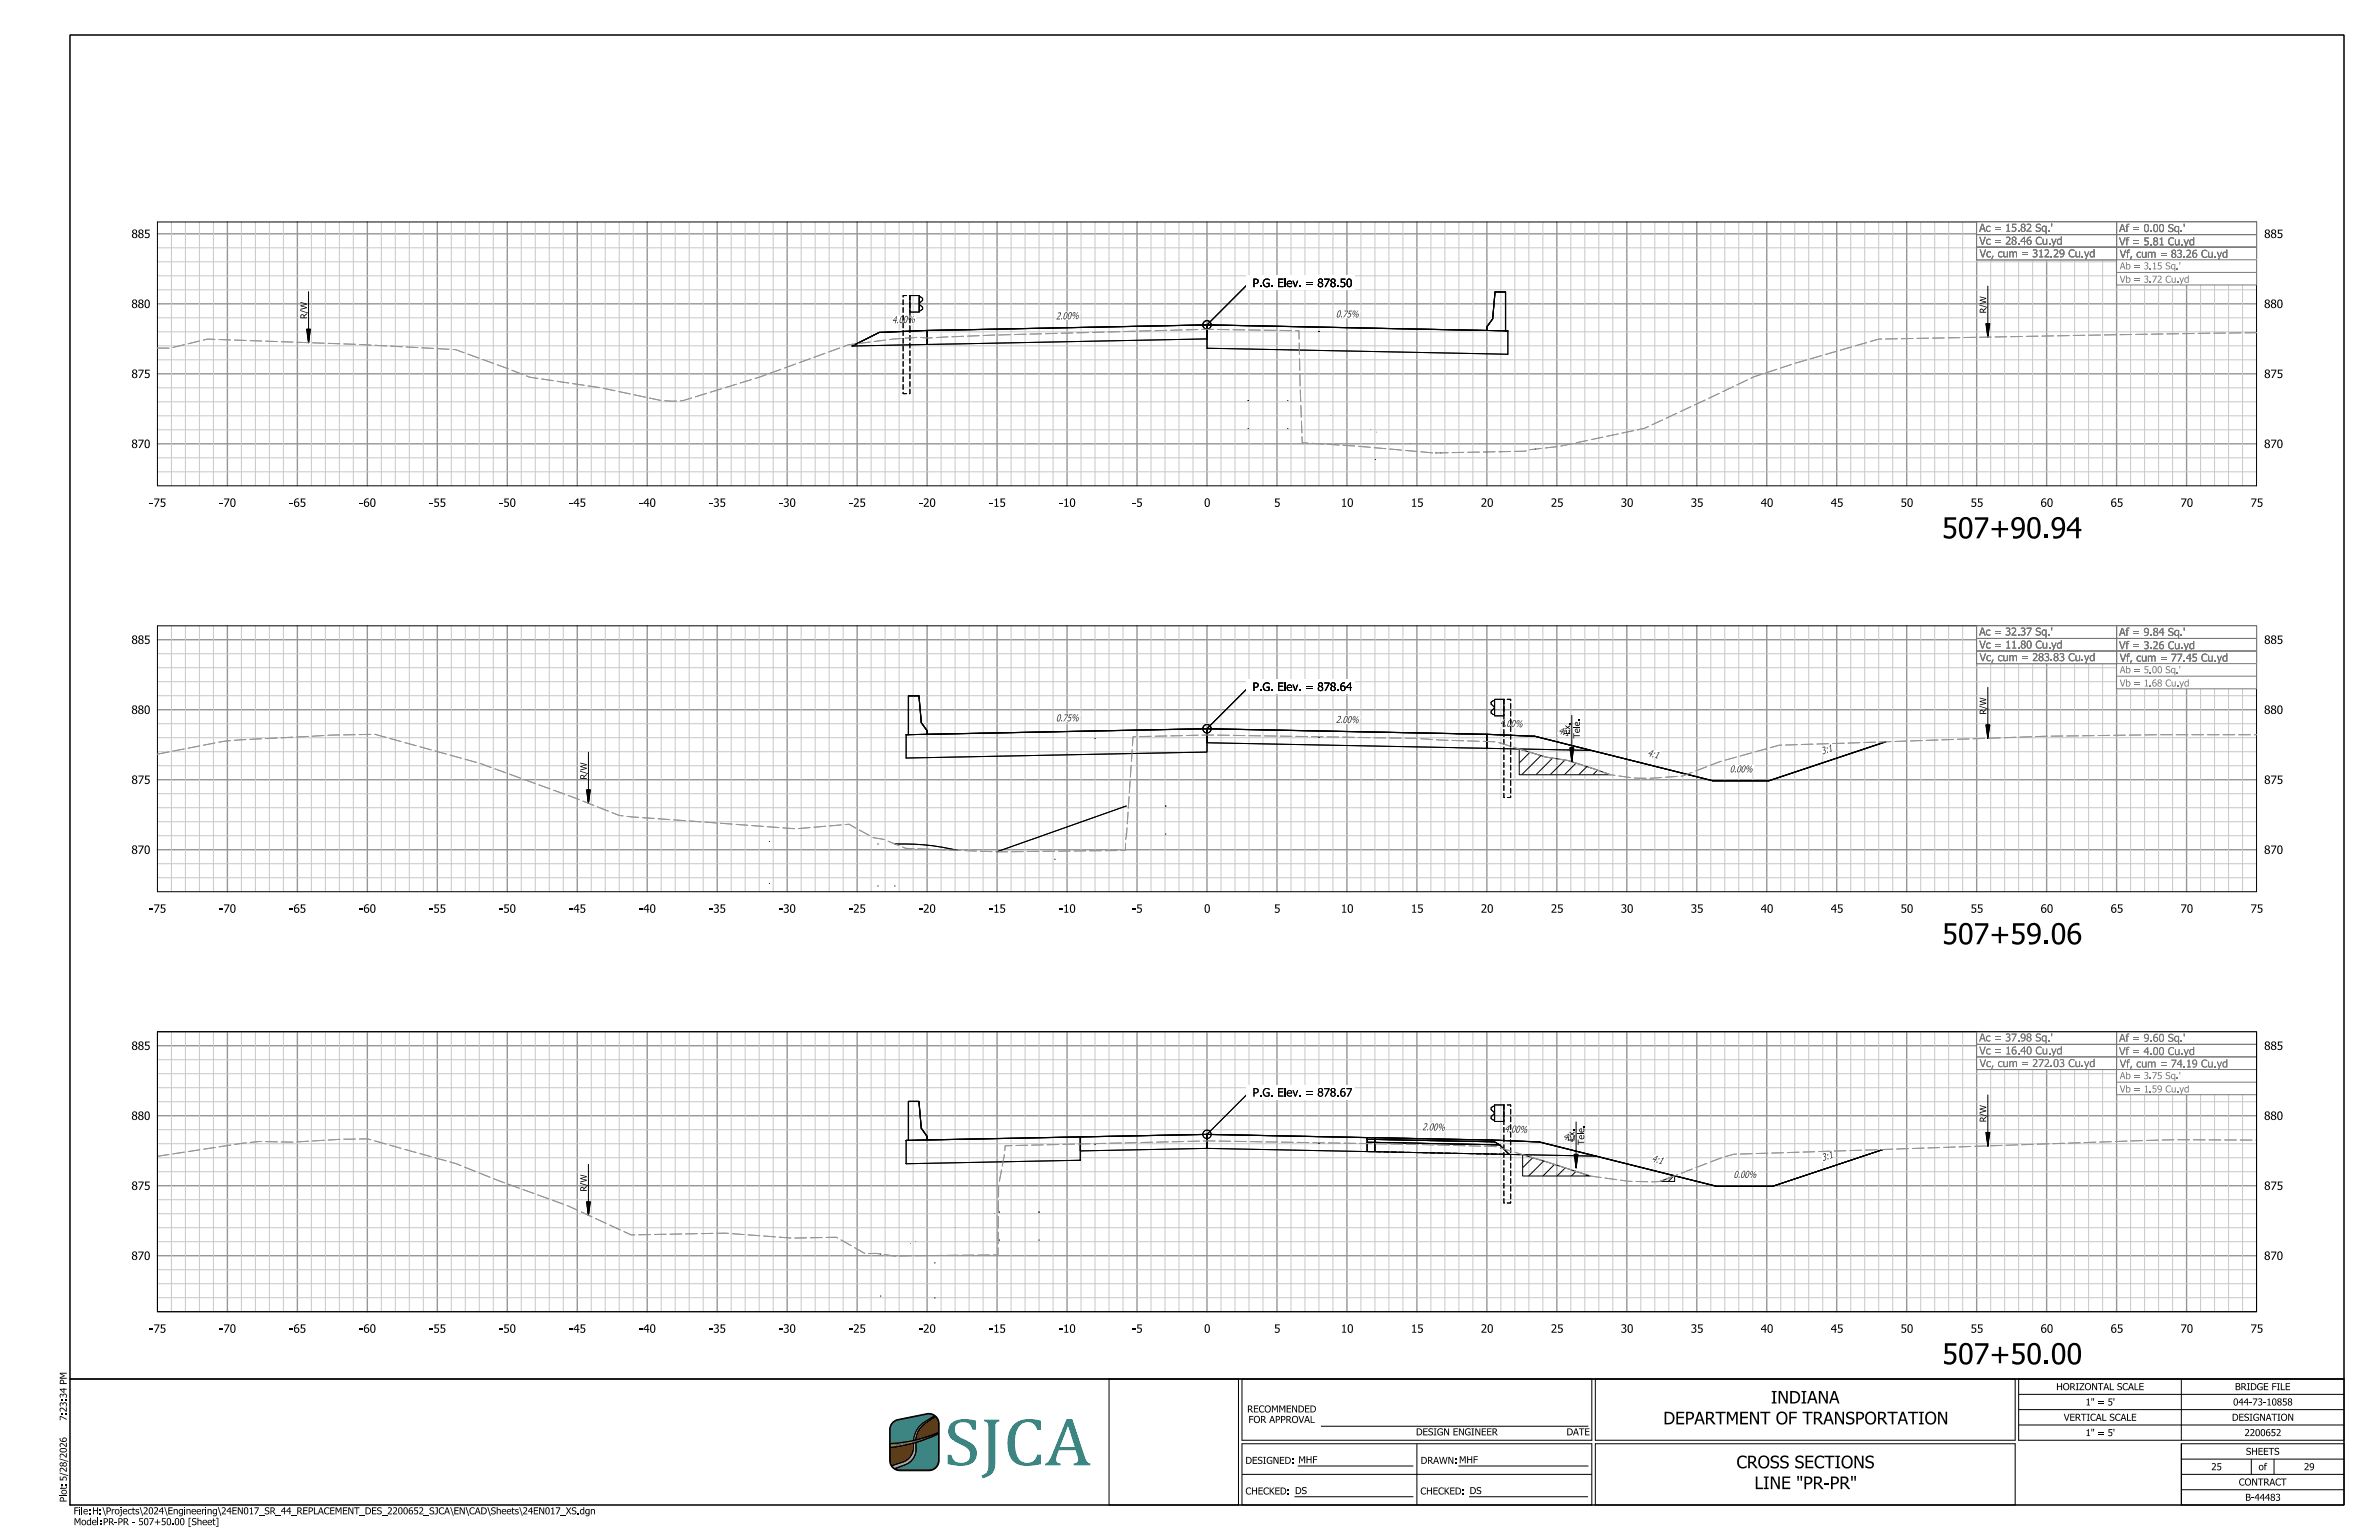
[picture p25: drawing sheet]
<svg xmlns="http://www.w3.org/2000/svg" width="864mm" height="559mm" viewBox="0 0 864 559" stroke-linecap="round" stroke-linejoin="round" font-family="sans-serif">
<defs><g id="words">
<text font-size="16.7" fill="#009695" x="342.6" y="531.7">SJCA</text>
<g font-size="7.6">
<text x="705" y="195.3">507+90.94</text>
<text x="705" y="342.6">507+59.06</text>
<text x="705" y="495">507+50.00</text>
</g>
<g font-size="4.6">
<text x="642.9" y="509.3">INDIANA</text>
<text x="603.8" y="516.8">DEPARTMENT OF TRANSPORTATION</text>
<text x="630.4" y="532.8">CROSS SECTIONS</text>
<text x="636.9" y="540.3">LINE &quot;PR-PR&quot;</text>
</g>
<g font-size="3">
<text x="47.7" y="86.4">885</text>
<text x="821.9" y="86.4">885</text>
<text x="454.7" y="104.2">P.G. Elev. = 878.50</text>
<text x="47.7" y="111.8">880</text>
<text x="821.9" y="111.8">880</text>
<text x="47.7" y="137.2">875</text>
<text x="821.9" y="137.2">875</text>
<text x="47.7" y="162.6">870</text>
<text x="821.9" y="162.6">870</text>
<text x="54.2" y="183.9">-75</text>
<text x="79.6" y="183.9">-70</text>
<text x="105" y="183.9">-65</text>
<text x="130.4" y="183.9">-60</text>
<text x="155.8" y="183.9">-55</text>
<text x="181.2" y="183.9">-50</text>
<text x="206.6" y="183.9">-45</text>
<text x="232" y="183.9">-40</text>
<text x="257.4" y="183.9">-35</text>
<text x="282.8" y="183.9">-30</text>
<text x="308.2" y="183.9">-25</text>
<text x="333.6" y="183.9">-20</text>
<text x="359" y="183.9">-15</text>
<text x="384.4" y="183.9">-10</text>
<text x="411" y="183.9">-5</text>
<text x="437.1" y="183.9">0</text>
<text x="462.5" y="183.9">5</text>
<text x="486.7" y="183.9">10</text>
<text x="512.2" y="183.9">15</text>
<text x="537.5" y="183.9">20</text>
<text x="563" y="183.9">25</text>
<text x="588.3" y="183.9">30</text>
<text x="613.8" y="183.9">35</text>
<text x="639.1" y="183.9">40</text>
<text x="664.6" y="183.9">45</text>
<text x="689.9" y="183.9">50</text>
<text x="715.4" y="183.9">55</text>
<text x="740.7" y="183.9">60</text>
<text x="766.2" y="183.9">65</text>
<text x="791.5" y="183.9">70</text>
<text x="817" y="183.9">75</text>
<text x="47.7" y="233.7">885</text>
<text x="821.9" y="233.7">885</text>
<text x="454.7" y="250.7">P.G. Elev. = 878.64</text>
<text x="47.7" y="259.1">880</text>
<text x="821.9" y="259.1">880</text>
<text x="47.7" y="284.5">875</text>
<text x="821.9" y="284.5">875</text>
<text x="47.7" y="309.9">870</text>
<text x="821.9" y="309.9">870</text>
<text x="54.2" y="331.2">-75</text>
<text x="79.6" y="331.2">-70</text>
<text x="105" y="331.2">-65</text>
<text x="130.4" y="331.2">-60</text>
<text x="155.8" y="331.2">-55</text>
<text x="181.2" y="331.2">-50</text>
<text x="206.6" y="331.2">-45</text>
<text x="232" y="331.2">-40</text>
<text x="257.4" y="331.2">-35</text>
<text x="282.8" y="331.2">-30</text>
<text x="308.2" y="331.2">-25</text>
<text x="333.6" y="331.2">-20</text>
<text x="359" y="331.2">-15</text>
<text x="384.4" y="331.2">-10</text>
<text x="411" y="331.2">-5</text>
<text x="437.1" y="331.2">0</text>
<text x="462.5" y="331.2">5</text>
<text x="486.7" y="331.2">10</text>
<text x="512.2" y="331.2">15</text>
<text x="537.5" y="331.2">20</text>
<text x="563" y="331.2">25</text>
<text x="588.3" y="331.2">30</text>
<text x="613.8" y="331.2">35</text>
<text x="639.1" y="331.2">40</text>
<text x="664.6" y="331.2">45</text>
<text x="689.9" y="331.2">50</text>
<text x="715.4" y="331.2">55</text>
<text x="740.7" y="331.2">60</text>
<text x="766.2" y="331.2">65</text>
<text x="791.5" y="331.2">70</text>
<text x="817" y="331.2">75</text>
<text x="47.7" y="381">885</text>
<text x="821.9" y="381">885</text>
<text x="454.7" y="397.9">P.G. Elev. = 878.67</text>
<text x="47.7" y="406.4">880</text>
<text x="821.9" y="406.4">880</text>
<text x="47.7" y="431.8">875</text>
<text x="821.9" y="431.8">875</text>
<text x="47.7" y="457.2">870</text>
<text x="821.9" y="457.2">870</text>
<text x="54.2" y="483.6">-75</text>
<text x="79.6" y="483.6">-70</text>
<text x="105" y="483.6">-65</text>
<text x="130.4" y="483.6">-60</text>
<text x="155.8" y="483.6">-55</text>
<text x="181.2" y="483.6">-50</text>
<text x="206.6" y="483.6">-45</text>
<text x="232" y="483.6">-40</text>
<text x="257.4" y="483.6">-35</text>
<text x="282.8" y="483.6">-30</text>
<text x="308.2" y="483.6">-25</text>
<text x="333.6" y="483.6">-20</text>
<text x="359" y="483.6">-15</text>
<text x="384.4" y="483.6">-10</text>
<text x="411" y="483.6">-5</text>
<text x="437.1" y="483.6">0</text>
<text x="462.5" y="483.6">5</text>
<text x="486.7" y="483.6">10</text>
<text x="512.2" y="483.6">15</text>
<text x="537.5" y="483.6">20</text>
<text x="563" y="483.6">25</text>
<text x="588.3" y="483.6">30</text>
<text x="613.8" y="483.6">35</text>
<text x="639.1" y="483.6">40</text>
<text x="664.6" y="483.6">45</text>
<text x="689.9" y="483.6">50</text>
<text x="715.4" y="483.6">55</text>
<text x="740.7" y="483.6">60</text>
<text x="766.2" y="483.6">65</text>
<text x="791.5" y="483.6">70</text>
<text x="817" y="483.6">75</text>
</g>
<g font-size="2.8" fill="#787878">
<text x="718.5" y="84.1">Ac =</text>
<text x="718.5" y="88.8">Vc =</text>
<text x="727.9" y="84.1">15.82 Sq.'</text>
<text x="727.9" y="88.8">28.46 Cu.yd</text>
<text x="769.2" y="84.2">Af =0.00 Sq.'</text>
<text x="769.2" y="89">Vf =5.81 Cu.yd</text>
<text x="718.6" y="93.4">Vc, cum =312.29 Cu.yd</text>
<text x="769.5" y="93.5">Vf, cum =83.26 Cu.yd</text>
<text x="718.5" y="230.6">Ac =</text>
<text x="727.9" y="230.6">32.37 Sq.'</text>
<text x="769.2" y="230.7">Af =9.84 Sq.'</text>
<text x="718.5" y="235.3">Vc =</text>
<text x="718.6" y="239.9">Vc, cum =283.83 Cu.yd</text>
<text x="727.9" y="235.3">11.80 Cu.yd</text>
<text x="769.2" y="235.6">Vf =3.26 Cu.yd</text>
<text x="769.5" y="240.1">Vf, cum =77.45 Cu.yd</text>
<text x="718.5" y="377.9">Ac =</text>
<text x="727.9" y="377.9">37.98 Sq.'</text>
<text x="718.5" y="382.6">Vc =</text>
<text x="727.9" y="382.6">16.40 Cu.yd</text>
<text x="769.2" y="378">Af =9.60 Sq.'</text>
<text x="769.2" y="382.8">Vf =4.00 Cu.yd</text>
<text x="718.6" y="387.2">Vc, cum =272.03 Cu.yd</text>
<text x="769.5" y="387.3">Vf, cum =74.19 Cu.yd</text>
</g>
<g font-size="2.6" fill="#323232">
<text x="323.9" y="117.4" transform="rotate(-2 323.9 117.4)">4.00%</text>
<text x="383.3" y="115.9" transform="rotate(-1 383.3 115.9)">2.00%</text>
<text x="484.9" y="115.2">0.75%</text>
<text x="383.3" y="261.8">0.75%</text>
<text x="484.9" y="262.3" transform="rotate(1 484.9 262.3)">2.00%</text>
<text x="544.4" y="263.6" transform="rotate(2 544.4 263.6)">4.00%</text>
<text x="565.5" y="266.2" transform="rotate(14 565.5 266.2)">4:1</text>
<text x="597.9" y="274.3" transform="rotate(14 597.9 274.3)">4:1</text>
<text x="661.5" y="273.8" transform="rotate(-18 661.5 273.8)">3:1</text>
<text x="516.3" y="410.1" transform="rotate(1 516.3 410.1)">2.00%</text>
<text x="546.1" y="410.8" transform="rotate(2 546.1 410.8)">4.00%</text>
<text x="567.2" y="413.4" transform="rotate(14 567.2 413.4)">4:1</text>
<text x="599.4" y="421.5" transform="rotate(14 599.4 421.5)">4:1</text>
<text x="661.7" y="421.3" transform="rotate(-18 661.7 421.3)">3:1</text>
</g>
<g font-size="2.5" fill="#787878">
<text x="769.5" y="97.7">Ab = 3.15 Sq.'</text>
<text x="769.5" y="102.6">Vb = 3.72 Cu.yd</text>
<text x="769.5" y="244.3">Ab = 5.00 Sq.'</text>
<text x="769.5" y="249.1">Vb = 1.68 Cu.yd</text>
<text x="769.5" y="391.6">Ab = 3.75 Sq.'</text>
<text x="769.5" y="396.4">Vb = 1.59 Cu.yd</text>
</g>
<g font-size="2.5" fill="#323232">
<text x="627.9" y="280.3">0.00%</text>
<text x="629.3" y="427.4">0.00%</text>
</g>
<g font-size="2.5">
<text x="746.4" y="504.4">HORIZONTAL SCALE</text>
<text x="757.1" y="510">1&quot; = 5'</text>
<text x="810.6" y="510">044-73-10858</text>
<text x="811.3" y="504.4">BRIDGE FILE</text>
<text x="24.2" y="515.6" transform="rotate(-90 24.2 515.6)">7:23:34 PM</text>
<text x="452.7" y="512.5">RECOMMENDED</text>
<text x="749.2" y="515.5">VERTICAL SCALE</text>
<text x="810.2" y="515.5">DESIGNATION</text>
<text x="453.2" y="516.3">FOR APPROVAL</text>
<text x="514" y="520.8">DESIGN ENGINEER</text>
<text x="568.7" y="520.8">DATE</text>
<text x="757.1" y="521.1">1&quot; = 5'</text>
<text x="814.8" y="521.1">2200652</text>
<text x="815.3" y="527.9">SHEETS</text>
<text x="452.1" y="531.2">DESIGNED:MHF</text>
<text x="515.7" y="531.2">DRAWN:MHF</text>
<text x="802.7" y="533.5">25</text>
<text x="819.9" y="533.5">of</text>
<text x="836.4" y="533.5">29</text>
<text x="812.7" y="539">CONTRACT</text>
<text x="24.2" y="545.1" transform="rotate(-90 24.2 545.1)">Plot:5/28/2026</text>
<text x="452.1" y="542.3">CHECKED: DS</text>
<text x="515.6" y="542.3">CHECKED: DS</text>
<text x="815" y="544.6">B-44483</text>
<text x="26.7" y="549.5">File:H:\Projects\2024\Engineering\24EN017_SR_44_REPLACEMENT_DES_2200652_SJCA\EN\CAD\Sheets\24EN017_XS.dgn</text>
<text x="26.8" y="553.4">Model:</text>
<text x="37.4" y="553.4">PR-PR - 507+50.00 [Sheet]</text>
</g>
<g font-size="2.4">
<text x="721" y="113.7" transform="rotate(-90 721 113.7)">R/W</text>
<text x="111.4" y="115.7" transform="rotate(-90 111.4 115.7)">R/W</text>
<text x="721" y="259.3" transform="rotate(-90 721 259.3)">R/W</text>
<text x="570" y="266.6" transform="rotate(-90 570 266.6)">Ex.</text>
<text x="573.5" y="267.9" transform="rotate(-90 573.5 267.9)">Tele.</text>
<text x="213" y="282.9" transform="rotate(-90 213 282.9)">R/W</text>
<text x="721" y="407.2" transform="rotate(-90 721 407.2)">R/W</text>
<text x="571.6" y="414.1" transform="rotate(-90 571.6 414.1)">Ex.</text>
<text x="575.1" y="415.4" transform="rotate(-90 575.1 415.4)">Tele.</text>
<text x="213" y="432.4" transform="rotate(-90 213 432.4)">R/W</text>
</g>
</g></defs>
<g fill="none" stroke="#969696" stroke-width=".51">
<path d="M57.1 379.4h762M82.5 374.4v101.6M107.9 374.4v101.6M133.3 374.4v101.6M158.7 374.4v101.6M184.1 374.4v101.6M209.5 374.4v101.6M234.9 374.4v101.6M260.3 374.4v101.6M285.8 374.4v101.6M311.1 374.4v101.6M336.5 374.4v101.6"/>
<path d="M361.9 374.4v101.6M387.3 374.4v101.6M412.7 374.4v101.6M438.1 374.4v101.6M463.5 374.4v101.6M488.9 374.4v101.6M514.3 374.4v101.6M539.8 374.4v101.6M565.1 374.4v101.6M590.5 374.4v101.6M615.9 374.4v101.6M641.3 374.4v101.6"/>
<path d="M666.7 374.4v101.6M692.1 374.4v101.6M717.5 374.4v101.6M742.9 374.4v101.6M768.3 374.4v101.6M793.7 374.4v101.6M57.1 404.8h762M57.1 430.2h762M57.1 455.6h762"/>
</g>
<g fill="none" stroke="#c8c8c8" stroke-width=".36">
<path d="M57.1 374.4h762M62.2 374.4v101.6M67.3 374.4v101.6M72.4 374.4v101.6M77.5 374.4v101.6M87.6 374.4v101.6M92.7 374.4v101.6M97.8 374.4v101.6M102.9 374.4v101.6M113 374.4v101.6M118.1 374.4v101.6M123.2 374.4v101.6"/>
<path d="M128.3 374.4v101.6M138.4 374.4v101.6M143.5 374.4v101.6M148.6 374.4v101.6M153.7 374.4v101.6M163.8 374.4v101.6M168.9 374.4v101.6M174 374.4v101.6M179.1 374.4v101.6M189.2 374.4v101.6M194.3 374.4v101.6M199.4 374.4v101.6"/>
<path d="M204.5 374.4v101.6M214.6 374.4v101.6M219.7 374.4v101.6M224.8 374.4v101.6M229.9 374.4v101.6M240 374.4v101.6M245.1 374.4v101.6M250.2 374.4v101.6M255.3 374.4v101.6M265.4 374.4v101.6M270.5 374.4v101.6M275.6 374.4v101.6"/>
<path d="M280.7 374.4v101.6M290.8 374.4v101.6M295.9 374.4v101.6M301 374.4v101.6M306.1 374.4v101.6M316.2 374.4v101.6M321.3 374.4v101.6M326.4 374.4v101.6M331.5 374.4v101.6M341.6 374.4v101.6M346.7 374.4v101.6M351.8 374.4v101.6"/>
<path d="M356.9 374.4v101.6M367 374.4v101.6M372.1 374.4v101.6M377.2 374.4v101.6M382.3 374.4v101.6M392.4 374.4v101.6M397.5 374.4v101.6M402.6 374.4v101.6M407.7 374.4v101.6M417.8 374.4v101.6M422.9 374.4v101.6M428 374.4v101.6"/>
<path d="M433.1 374.4v101.6M443.2 374.4v101.6M448.3 374.4v101.6M453.4 374.4v101.6M458.5 374.4v101.6M468.6 374.4v101.6M473.7 374.4v101.6M478.8 374.4v101.6M483.9 374.4v101.6M494 374.4v101.6M499.1 374.4v101.6M504.2 374.4v101.6"/>
<path d="M509.3 374.4v101.6M519.4 374.4v101.6M524.5 374.4v101.6M529.6 374.4v101.6M534.7 374.4v101.6M544.8 374.4v101.6M549.9 374.4v101.6M555 374.4v101.6M560.1 374.4v101.6M570.2 374.4v101.6M575.3 374.4v101.6M580.4 374.4v101.6"/>
<path d="M585.5 374.4v101.6M595.6 374.4v101.6M600.7 374.4v101.6M605.8 374.4v101.6M610.9 374.4v101.6M621 374.4v101.6M626.1 374.4v101.6M631.2 374.4v101.6M636.3 374.4v101.6M646.4 374.4v101.6M651.5 374.4v101.6M656.6 374.4v101.6"/>
<path d="M661.7 374.4v101.6M671.8 374.4v101.6M676.9 374.4v101.6M682 374.4v101.6M687.1 374.4v101.6M697.2 374.4v101.6M702.3 374.4v101.6M707.4 374.4v101.6M712.5 374.4v101.6M722.6 374.4v101.6M727.7 374.4v101.6M732.8 374.4v101.6"/>
<path d="M737.9 374.4v101.6M748 374.4v101.6M753.1 374.4v101.6M758.2 374.4v101.6M763.3 374.4v101.6M773.4 374.4v101.6M778.5 374.4v101.6M783.6 374.4v101.6M788.7 374.4v101.6M798.8 374.4v101.6M803.9 374.4v101.6M809 374.4v101.6"/>
<path d="M814.1 374.4v101.6M57.1 399.8h762M57.1 394.7h762M57.1 389.6h762M57.1 384.5h762M57.1 415h762M57.1 409.9h762M57.1 435.3h762M57.1 425.2h762M57.1 420.1h762M57.1 450.6h762M57.1 445.5h762"/>
<path d="M57.1 440.4h762M57.1 470.9h762M57.1 465.8h762M57.1 460.7h762"/>
</g>
<path d="M552.7 419l24.6 7.7h-24.6zM557.5 419l-4.8 4.7M562.6 419l-7.7 7.7M567.8 419l-7.7 7.7M573 419l-7.7 7.7M577.3 419.9l-6.9 6.8M577.3 425.1l-1.7 1.6M602.6 428.7l5.3-2.1v2.1zM607.7 426.6l-2.1 2.1" fill="none" stroke="#000" stroke-width=".36"/>
<g fill="#fff">
<path d="M516.8 407.4l8.6 .1-.9 3-8.6-.1z"/>
<path d="M546.7 408.1l8.5 .3-.9 3-8.5-.3z"/>
<path d="M568.4 410.8l4.2 1.1-1.5 2.8-4.2-1.1z"/>
<path d="M600.6 418.9l4.2 1-1.6 2.8-4.1-1.1z"/>
<path d="M629.8 424.6h8.6l-.9 3.1h-8.5z"/>
<path d="M661.2 418.5l4.2-1.3 .2 3.1-4.1 1.4z"/>
</g>
<g fill="none" stroke="#000" stroke-width=".36">
<path d="M453.3 396.5l-15.2 15.1"/>
<circle cx="438.1" cy="411.6" r="1.53"/>
</g>
<g fill="#fff">
<path d="M453.6 393.8h38.2v5.2h-38.2z"/>
<path d="M452.3 393.8h3.5v5.2h-3.5z"/>
</g>
<g fill="none" stroke="#000" stroke-width=".36">
<path d="M453.3 396.5l-15.2 15.1"/>
<circle cx="438.1" cy="411.6" r="1.53"/>
</g>
<g fill="#fff">
<path d="M453.6 393.8h38.2v5.2h-38.2z"/>
<path d="M452.3 393.8h3.5v5.2h-3.5z"/>
</g>
<g fill="none" stroke="#000" stroke-width=".36">
<path d="M57.1 374.4h762v101.6h-762zM721.6 397.3v18.5M571.4 418.9h1.5l-.8 4.8zM571.6 418.9l.5 4.8M571.7 418.9l.4 4.8M571.9 418.9l.2 4.8M572 418.9l.1 4.8M572.1 407.1v16.6M572.3 418.9l-.2 4.8M572.5 418.9l-.4 4.8M572.6 418.9l-.5 4.8M572.7 418.9l-.6 4.8"/>
<path d="M720.9 410.9h1.4l-.7 4.9zM721 410.9l.6 4.9M721.2 410.9l.4 4.9M721.3 410.9l.3 4.9M721.5 410.9l.1 4.9M721.7 410.9l-.1 4.9M721.9 410.9l-.3 4.9M722.1 410.9l-.5 4.9M722.2 410.9l-.6 4.9M212.9 436.1h1.4l-.7 4.9zM213 436.1l.6 4.9M213.2 436.1l.4 4.9"/>
<path d="M213.3 436.1l.3 4.9M213.5 436.1l.1 4.9M213.6 422.5v18.5M213.7 436.1l-.1 4.9M213.9 436.1l-.3 4.9M214.1 436.1l-.5 4.9M214.2 436.1l-.6 4.9"/>
</g>
<g fill="#323232">
<path d="M630.2 425.1l-.4 .7a.91 .91 0 0 0-.3 1 .91 .91 0 0 0 .8 .6l.7-.9a.95 .95 0 0 0-.5-1.6zM630.4 425.3a.33 .33 0 0 1 .5-.1 .33 .33 0 0 1 0 .5l-.5 1.3a.34 .34 0 0 1-.5 .1 .34 .34 0 0 1 0-.5z" fill-rule="evenodd"/>
<path d="M632.7 425l-.4 .6a1.36 1.36 0 0 0 .1 1.9 2.01 2.01 0 0 0 .9-2.6zM632.8 425.2a.45 .45 0 0 1 .6 .2 .45 .45 0 0 1-.2 .6l-.3 .9a.35 .35 0 0 1-.5 .2 .35 .35 0 0 1-.1-.5z" fill-rule="evenodd"/>
<path d="M634.1 425.1l-.3 .7a.91 .91 0 0 0-.3 1 .91 .91 0 0 0 .7 .6l.7-.9a.95 .95 0 0 0-.4-1.6zM634.3 425.3a.33 .33 0 0 1 .5-.1 .33 .33 0 0 1 0 .5l-.5 1.3a.34 .34 0 0 1-.5 .1 .34 .34 0 0 1 0-.5z" fill-rule="evenodd"/>
<path d="M637.2 424.9h.2l-1.7 2.5h-.2z" fill-rule="evenodd"/>
<path d="M637 426l-.2 .2a.63 .63 0 0 0-.4 .7 .63 .63 0 0 0 .7 .5l.2-.1a.64 .64 0 0 0 .4-.8 .64 .64 0 0 0-.7-.5zM637.1 426.2a.47 .47 0 0 1 .2 .6 .47 .47 0 0 1-.5 .3z" fill-rule="evenodd"/>
</g>
<path d="M466.5 394.7v3.2" fill="none" stroke="#000" stroke-width=".39"/>
<path d="M572.6 411.4h2.5" fill="none" stroke="#000" stroke-width=".36"/>
<g fill="#000">
<path d="M718.5 404l3 1v.2l-3-.9z" fill-rule="evenodd"/>
<path d="M210.5 429.2l3 .9v.3l-3-.9z" fill-rule="evenodd"/>
</g>
<path d="M717.5 374.4h101.6v13.7h-101.6z" fill="#fff"/>
<path d="M717.5 374.4h101.6v13.7h-101.6z" fill="none" stroke="#787878" stroke-width=".36"/>
<path d="M717.5 374.4h101.6v13.7h-101.6z" fill="#fff"/>
<path d="M717.5 374.4h101.6v13.7h-101.6z" fill="none" stroke="#787878" stroke-width=".36"/>
<path d="M768.4 388.1h50.7v9.1h-50.7z" fill="#fff"/>
<path d="M717.5 379h101.6M768.3 374.4v13.7M717.5 383.5h101.6M768.3 392.7h50.8M768.4 388.1h50.7v9.1h-50.7z" fill="none" stroke="#787878" stroke-width=".36"/>
<g fill="#787878">
<path d="M735.9 375.2l-.2 .7a.73 .73 0 0 1-.1 1.2 .89 .89 0 0 0 1.3 .8 .89 .89 0 0 0 .1-1.5 .8 .8 0 0 0 .2-1.3 .8 .8 0 0 0-1.3 .1zM736.1 375.7a.48 .48 0 0 1 .9 0 .48 .48 0 0 1-.9 0zM735.9 377.1a.6 .6 0 0 1 1.2 0 .6 .6 0 0 1-1.2 0z" fill-rule="evenodd"/>
<path d="M744.6 374.9h.4l-.1 1.1h-.3z" fill-rule="evenodd"/>
<path d="M792.7 375h.4l-.1 1.1h-.2z" fill-rule="evenodd"/>
<path d="M772.1 375.2a.47 .47 0 0 1 .5-.2 .47 .47 0 0 1 .4 .4h-.1a.46 .46 0 0 0-.5 0 .46 .46 0 0 0-.2 .5h.6v.3h-.5v1.8h-.4v-1.8h-.3v-.3h.3z" fill-rule="evenodd"/>
<path d="M795 380.9a1.04 1.04 0 0 0-.3 1.4 1.04 1.04 0 0 0 1.3 .4l.5 .1v-2.9h-.4v.9l-.7-.1zM795.3 381.1h.8v1.2a.71 .71 0 0 1-1 .1 .71 .71 0 0 1 0-1.1z" fill-rule="evenodd"/>
<path d="M772.1 380a.5 .5 0 0 1 .5-.2 .5 .5 0 0 1 .4 .4h-.1a.45 .45 0 0 0-.5 0 .45 .45 0 0 0-.2 .5h.6v.3h-.6v1.8h-.3v-1.8h-.3v-.3h.3z" fill-rule="evenodd"/>
<path d="M747.1 380.6a1.07 1.07 0 0 0-.5 1.4 1.07 1.07 0 0 0 1.4 .5l.5 .1v-3h-.4v1zM747.3 380.8l.8 .1v1.2a.7 .7 0 0 1-1 0 .7 .7 0 0 1 0-1z" fill-rule="evenodd"/>
<path d="M759 385.2a1.06 1.06 0 0 0-.5 1.3 1.06 1.06 0 0 0 1.3 .6l.6 .1v-3h-.4v.9zM759.1 385.5l.9-.1v1.3a.7 .7 0 0 1-1 0 .7 .7 0 0 1 0-1z" fill-rule="evenodd"/>
<path d="M807 385.4a1.07 1.07 0 0 0-.3 1.4 1.07 1.07 0 0 0 1.3 .5h.5v-2.9h-.3v.9l-.7-.1zM807.4 385.6h.8v1.2a.69 .69 0 0 1-1 0 .69 .69 0 0 1 0-1z" fill-rule="evenodd"/>
<path d="M772.3 384.6a.49 .49 0 0 1 .5-.3 .49 .49 0 0 1 .4 .4h-.1a.44 .44 0 0 0-.5 0 .44 .44 0 0 0-.1 .5h.6v.3h-.6v1.8h-.4v-1.8h-.2v-.3h.2z" fill-rule="evenodd"/>
<path d="M735.9 375.2l-.2 .7a.73 .73 0 0 1-.1 1.2 .89 .89 0 0 0 1.3 .8 .89 .89 0 0 0 .1-1.5 .8 .8 0 0 0 .2-1.3 .8 .8 0 0 0-1.3 .1zM736.1 375.7a.48 .48 0 0 1 .9 0 .48 .48 0 0 1-.9 0zM735.9 377.1a.6 .6 0 0 1 1.2 0 .6 .6 0 0 1-1.2 0z" fill-rule="evenodd"/>
<path d="M744.6 374.9h.4l-.1 1.1h-.3z" fill-rule="evenodd"/>
<path d="M792.7 375h.4l-.1 1.1h-.2z" fill-rule="evenodd"/>
<path d="M772.1 375.2a.47 .47 0 0 1 .5-.2 .47 .47 0 0 1 .4 .4h-.1a.46 .46 0 0 0-.5 0 .46 .46 0 0 0-.2 .5h.6v.3h-.5v1.8h-.4v-1.8h-.3v-.3h.3z" fill-rule="evenodd"/>
<path d="M795 380.9a1.04 1.04 0 0 0-.3 1.4 1.04 1.04 0 0 0 1.3 .4l.5 .1v-2.9h-.4v.9l-.7-.1zM795.3 381.1h.8v1.2a.71 .71 0 0 1-1 .1 .71 .71 0 0 1 0-1.1z" fill-rule="evenodd"/>
<path d="M772.1 380a.5 .5 0 0 1 .5-.2 .5 .5 0 0 1 .4 .4h-.1a.45 .45 0 0 0-.5 0 .45 .45 0 0 0-.2 .5h.6v.3h-.6v1.8h-.3v-1.8h-.3v-.3h.3z" fill-rule="evenodd"/>
<path d="M747.1 380.6a1.07 1.07 0 0 0-.5 1.4 1.07 1.07 0 0 0 1.4 .5l.5 .1v-3h-.4v1zM747.3 380.8l.8 .1v1.2a.7 .7 0 0 1-1 0 .7 .7 0 0 1 0-1z" fill-rule="evenodd"/>
<path d="M759 385.2a1.06 1.06 0 0 0-.5 1.3 1.06 1.06 0 0 0 1.3 .6l.6 .1v-3h-.4v.9zM759.1 385.5l.9-.1v1.3a.7 .7 0 0 1-1 0 .7 .7 0 0 1 0-1z" fill-rule="evenodd"/>
<path d="M807 385.4a1.07 1.07 0 0 0-.3 1.4 1.07 1.07 0 0 0 1.3 .5h.5v-2.9h-.3v.9l-.7-.1zM807.4 385.6h.8v1.2a.69 .69 0 0 1-1 0 .69 .69 0 0 1 0-1z" fill-rule="evenodd"/>
<path d="M772.3 384.6a.49 .49 0 0 1 .5-.3 .49 .49 0 0 1 .4 .4h-.1a.44 .44 0 0 0-.5 0 .44 .44 0 0 0-.1 .5h.6v.3h-.6v1.8h-.4v-1.8h-.2v-.3h.2z" fill-rule="evenodd"/>
<path d="M771.8 388.9v2.7h.3a1.05 1.05 0 0 0 1.3-.6 1.05 1.05 0 0 0-.5-1.4l-.8 .3v-1zM772.1 390.1a.64 .64 0 0 1 1 .5 .64 .64 0 0 1-.9 .7z" fill-rule="evenodd"/>
<path d="M791.1 388.9h.4l-.1 1h-.2z" fill-rule="evenodd"/>
<path d="M771.8 393.8v2.6l.3-.1a.92 .92 0 0 0 1.3-.7 .92 .92 0 0 0-1.2-1l-.1-.8zM772.1 395a.64 .64 0 0 1 1 .4 .64 .64 0 0 1-.8 .7h-.2z" fill-rule="evenodd"/>
<path d="M793.3 394.6a.95 .95 0 0 0-.4 1.2 .95 .95 0 0 0 1.1 .5l.5 .1v-2.6h-.3v.8zM793.5 394.8h.7l-.1 1.2a.67 .67 0 0 1-.9-.3 .67 .67 0 0 1 .3-.9z" fill-rule="evenodd"/>
</g>
<g fill="#000">
<path d="M328.8 413.7l.3 .2z" fill-rule="evenodd"/>
<path d="M328.8 413.7l.3 .2z" fill-rule="evenodd"/>
<path d="M328.8 413.7l.3 .2z" fill-rule="evenodd"/>
<path d="M328.8 413.7l.3 .2z" fill-rule="evenodd"/>
<path d="M438 416.6l.3 .2z" fill-rule="evenodd"/>
<path d="M438 416.6l.3 .2z" fill-rule="evenodd"/>
<path d="M438 416.6l.3 .2z" fill-rule="evenodd"/>
<path d="M438 416.6l.3 .2z" fill-rule="evenodd"/>
<path d="M438 411.5l.3 .2z" fill-rule="evenodd"/>
<path d="M438 411.5l.3 .2z" fill-rule="evenodd"/>
<path d="M438 411.5l.3 .2z" fill-rule="evenodd"/>
<path d="M438 411.5l.3 .2z" fill-rule="evenodd"/>
<path d="M438 411.5l.3 .2z" fill-rule="evenodd"/>
<path d="M438 411.5l.3 .2z" fill-rule="evenodd"/>
<path d="M438 416.6l.3 .2z" fill-rule="evenodd"/>
<path d="M438 416.6l.3 .2z" fill-rule="evenodd"/>
<path d="M438 416.6l.3 .2z" fill-rule="evenodd"/>
<path d="M438 416.6l.3 .2z" fill-rule="evenodd"/>
<path d="M438 416.6l.3 .2z" fill-rule="evenodd"/>
<path d="M438 416.6l.3 .2z" fill-rule="evenodd"/>
<path d="M438 411.5l.3 .2z" fill-rule="evenodd"/>
<path d="M438 411.5l.3 .2z" fill-rule="evenodd"/>
<path d="M438 411.5l.3 .2z" fill-rule="evenodd"/>
<path d="M438 411.5l.3 .2z" fill-rule="evenodd"/>
<path d="M438 411.5l.3 .2z" fill-rule="evenodd"/>
<path d="M438 411.5l.3 .2z" fill-rule="evenodd"/>
<path d="M438 416.6l.3 .2z" fill-rule="evenodd"/>
<path d="M438 416.6l.3 .2z" fill-rule="evenodd"/>
<path d="M438 411.5h.3v.3h-.3z" fill-rule="evenodd"/>
<path d="M438 411.5h.3v.3h-.3z" fill-rule="evenodd"/>
<path d="M438 411.5h.3v.3h-.3z" fill-rule="evenodd"/>
<path d="M438 411.5h.3v.3h-.3z" fill-rule="evenodd"/>
<path d="M478.7 414.7l.2 .3z" fill-rule="evenodd"/>
<path d="M478.7 414.7l.2 .3z" fill-rule="evenodd"/>
<path d="M478.7 414.7l.2 .3z" fill-rule="evenodd"/>
<path d="M478.7 414.7l.2 .3z" fill-rule="evenodd"/>
<path d="M478.7 414.7l.2 .3z" fill-rule="evenodd"/>
<path d="M478.7 414.7l.2 .3z" fill-rule="evenodd"/>
<path d="M478.7 414.7l.2 .3z" fill-rule="evenodd"/>
<path d="M478.7 414.7l.2 .3z" fill-rule="evenodd"/>
<path d="M541.3 415.9l.3 .2z" fill-rule="evenodd"/>
<path d="M541.3 415.9l.3 .2z" fill-rule="evenodd"/>
<path d="M542.4 414.2l.3 .3z" fill-rule="evenodd"/>
<path d="M542.4 414.2l.3 .3z" fill-rule="evenodd"/>
<path d="M542.4 414.2l.3 .3z" fill-rule="evenodd"/>
<path d="M542.4 414.2l.3 .3z" fill-rule="evenodd"/>
<path d="M544.7 416.5l.3 .2z" fill-rule="evenodd"/>
<path d="M544.7 416.5l.3 .2z" fill-rule="evenodd"/>
<path d="M579.3 419.4l.2 .2z" fill-rule="evenodd"/>
<path d="M579.3 419.4l.2 .2z" fill-rule="evenodd"/>
<path d="M579.3 419.4l.2 .2z" fill-rule="evenodd"/>
<path d="M579.3 419.4l.2 .2z" fill-rule="evenodd"/>
<path d="M579.3 419.4l.2 .2z" fill-rule="evenodd"/>
<path d="M579.3 419.4l.2 .2z" fill-rule="evenodd"/>
<path d="M579.3 419.4l.2 .2z" fill-rule="evenodd"/>
<path d="M579.3 419.4l.2 .2z" fill-rule="evenodd"/>
<path d="M683.4 417l.2 .2z" fill-rule="evenodd"/>
<path d="M683.4 417l.2 .2z" fill-rule="evenodd"/>
<path d="M683.4 417l.2 .2z" fill-rule="evenodd"/>
<path d="M683.4 417l.2 .2z" fill-rule="evenodd"/>
<path d="M721.5 415.6h.3v.3h-.3z" fill-rule="evenodd"/>
<path d="M721.5 415.6h.3v.3h-.3z" fill-rule="evenodd"/>
<path d="M328.8 422.1l.3 .3z" fill-rule="evenodd"/>
<path d="M328.8 422.1l.3 .3z" fill-rule="evenodd"/>
<path d="M328.8 422.1l.3 .3z" fill-rule="evenodd"/>
<path d="M328.8 422.1l.3 .3z" fill-rule="evenodd"/>
<path d="M362.7 439.7l.2 .2z" fill-rule="evenodd"/>
<path d="M362.7 439.7l.2 .2z" fill-rule="evenodd"/>
<path d="M377.1 439.7l.2 .2z" fill-rule="evenodd"/>
<path d="M377.1 439.7l.2 .2z" fill-rule="evenodd"/>
<path d="M377.1 439.7l.2 .2z" fill-rule="evenodd"/>
<path d="M377.1 439.7l.2 .2z" fill-rule="evenodd"/>
<path d="M623 430.3l.3 .3z" fill-rule="evenodd"/>
<path d="M623 430.3l.3 .3z" fill-rule="evenodd"/>
<path d="M623 430.3l.3 .3z" fill-rule="evenodd"/>
<path d="M623 430.3l.3 .3z" fill-rule="evenodd"/>
<path d="M643.4 430.3l.2 .3z" fill-rule="evenodd"/>
<path d="M643.4 430.3l.2 .3z" fill-rule="evenodd"/>
<path d="M643.4 430.3l.2 .3z" fill-rule="evenodd"/>
<path d="M643.4 430.3l.2 .3z" fill-rule="evenodd"/>
<path d="M213.5 440.8h.3v.3h-.3z" fill-rule="evenodd"/>
<path d="M213.5 440.8h.3v.3h-.3z" fill-rule="evenodd"/>
<path d="M319.6 454.9l.2 .3z" fill-rule="evenodd"/>
<path d="M319.6 454.9l.2 .3z" fill-rule="evenodd"/>
<path d="M339.2 458.1l.3 .3z" fill-rule="evenodd"/>
<path d="M339.2 458.1l.3 .3z" fill-rule="evenodd"/>
<path d="M362.7 449.8l.2 .3z" fill-rule="evenodd"/>
<path d="M362.7 449.8l.2 .3z" fill-rule="evenodd"/>
<path d="M377.1 449.8l.2 .3z" fill-rule="evenodd"/>
<path d="M377.1 449.8l.2 .3z" fill-rule="evenodd"/>
<path d="M319.6 470.2l.2 .2z" fill-rule="evenodd"/>
<path d="M319.6 470.2l.2 .2z" fill-rule="evenodd"/>
<path d="M339.2 470.8l.3 .3z" fill-rule="evenodd"/>
<path d="M339.2 470.8l.3 .3z" fill-rule="evenodd"/>
<circle cx="329.8" cy="399.7" r=".18"/>
<circle cx="333.6" cy="399.7" r=".18"/>
<circle cx="329.8" cy="413.8" r=".18"/>
<circle cx="334.4" cy="409.4" r=".18"/>
<circle cx="336.5" cy="413.6" r=".18"/>
<circle cx="336.5" cy="412.4" r=".18"/>
<circle cx="397.5" cy="415.3" r=".18"/>
<circle cx="499.1" cy="412.8" r=".18"/>
<circle cx="499.1" cy="413.5" r=".18"/>
<circle cx="499.1" cy="417.9" r=".18"/>
<circle cx="499.1" cy="414.5" r=".18"/>
<circle cx="541.4" cy="418.7" r=".18"/>
<circle cx="541.4" cy="414.3" r=".18"/>
<circle cx="541.4" cy="413.7" r=".18"/>
<circle cx="541.4" cy="415.4" r=".18"/>
<circle cx="542.5" cy="403.7" r=".07"/>
<circle cx="544.4" cy="415.4" r=".18"/>
<circle cx="547.9" cy="418.9" r=".18"/>
<circle cx="551.6" cy="419" r=".07"/>
<circle cx="558.8" cy="414.4" r=".18"/>
</g>
<g fill="none" stroke="#000" stroke-width=".36">
<path d="M551.5 271.8l9.7 2.9 8.1 1.3 15.3 5.1h-33.1zM556.6 271.8l-5.1 5.1M561.8 271.8l-9.4 9.3M566.9 271.8l-9.3 9.3M572.1 271.8l-9.4 9.3M577.3 271.8l-9.4 9.3M582.4 271.8l-9.3 9.3M584.6 274.8l-6.4 6.3M584.6 279.9l-1.2 1.2M57.1 374.4h762v101.6h-762zM329.8 399.7h3.8l.8 9.7 2.1 3v1.2l-6.7 .2zM328.9 413.8l63.2-1.3v8.5l-63.2 1.3z"/>
<path d="M392.1 412.5l46-.9v5.1l-46 .9zM438.2 411.6l58.1 1.2v5.1l-58.1-1.2zM496.3 413.4l2.8 .1v1h-2.8zM496.3 412.8h2.8v.7l-2.8-.1zM496.3 414.5h2.8v3.4h-2.8zM499.1 412.8l42.3 .9 1.2 .6-43.5-.8zM499.1 413.5l43.5 .8 1.8 1.1-45.3-.9zM499.1 414.5l45.3 .9 3.5 3.5-48.8-1zM541.3 401.9l1.2-.6v5.2l-1.2-.6v-.7l1.2-1.1v-.4l-1.2-1zM541.4 413.7l17.4 .7 20.6 5.1-31.5-.6-3.5-3.5zM542.5 400.9h3.4v6h-3.4zM683.5 417.1l-40 13.4h-20.4l-43.7-11"/>
</g>
<path d="M328.9 413.8h.9v-14.1h3.8l.8 9.7 2.1 3v1.2l101.6-2 103.3 2.1 17.4 .7 64.3 16.1h20.4l40-13.4" fill="none" stroke="#000" stroke-width=".42"/>
<path d="M545.9 413.7v-12.8h2.5v35.6h-2.5v-22.8M551.6 419l-55.3-1.1" fill="none" stroke="#000" stroke-width=".36" stroke-dasharray="1.8 1"/>
<path d="M57.1 419.6l31.2-4.8 6-.6 11.9 .2 18.9-1.1 8.4-.1 31.8 9 15.4 6.1 25.4 9.2 23 10.6 34.1-.6 24.4 1.8 16-.4 10.5 6 3.9-.1 7.1 1 37.2-.4 .2-25.3 2.2-11.5 .2-2.9 73.8-1.7 75.6 1.3 28.9 .8 34.1 10.6 14 2 9.2 .1 2.1-.1 22.7-8.8 4.1-1.1 149.1-5 10.8-.2 29.8 .1" fill="none" stroke="#969696" stroke-width=".36" stroke-dasharray="4.2 1.4"/>
<g fill="none" stroke="#969696" stroke-width=".51">
<path d="M57.1 232.1h762M82.5 227.1v96.5M107.9 227.1v96.5M133.3 227.1v96.5M158.7 227.1v96.5M184.1 227.1v96.5M209.5 227.1v96.5M234.9 227.1v96.5M260.3 227.1v96.5M285.8 227.1v96.5M311.1 227.1v96.5M336.5 227.1v96.5"/>
<path d="M361.9 227.1v96.5M387.3 227.1v96.5M412.7 227.1v96.5M438.1 227.1v96.5M463.5 227.1v96.5M488.9 227.1v96.5M514.3 227.1v96.5M539.8 227.1v96.5M565.1 227.1v96.5M590.5 227.1v96.5M615.9 227.1v96.5M641.3 227.1v96.5"/>
<path d="M666.7 227.1v96.5M692.1 227.1v96.5M717.5 227.1v96.5M742.9 227.1v96.5M768.3 227.1v96.5M793.7 227.1v96.5M57.1 257.5h762M57.1 282.9h762M57.1 308.3h762"/>
</g>
<g fill="none" stroke="#c8c8c8" stroke-width=".36">
<path d="M57.1 237.2h762M62.2 227.1v96.5M67.3 227.1v96.5M72.4 227.1v96.5M77.5 227.1v96.5M87.6 227.1v96.5M92.7 227.1v96.5M97.8 227.1v96.5M102.9 227.1v96.5M113 227.1v96.5M118.1 227.1v96.5M123.2 227.1v96.5"/>
<path d="M128.3 227.1v96.5M138.4 227.1v96.5M143.5 227.1v96.5M148.6 227.1v96.5M153.7 227.1v96.5M163.8 227.1v96.5M168.9 227.1v96.5M174 227.1v96.5M179.1 227.1v96.5M189.2 227.1v96.5M194.3 227.1v96.5M199.4 227.1v96.5"/>
<path d="M204.5 227.1v96.5M214.6 227.1v96.5M219.7 227.1v96.5M224.8 227.1v96.5M229.9 227.1v96.5M240 227.1v96.5M245.1 227.1v96.5M250.2 227.1v96.5M255.3 227.1v96.5M265.4 227.1v96.5M270.5 227.1v96.5M275.6 227.1v96.5"/>
<path d="M280.7 227.1v96.5M290.8 227.1v96.5M295.9 227.1v96.5M301 227.1v96.5M306.1 227.1v96.5M316.2 227.1v96.5M321.3 227.1v96.5M326.4 227.1v96.5M331.5 227.1v96.5M341.6 227.1v96.5M346.7 227.1v96.5M351.8 227.1v96.5"/>
<path d="M356.9 227.1v96.5M367 227.1v96.5M372.1 227.1v96.5M377.2 227.1v96.5M382.3 227.1v96.5M392.4 227.1v96.5M397.5 227.1v96.5M402.6 227.1v96.5M407.7 227.1v96.5M417.8 227.1v96.5M422.9 227.1v96.5M428 227.1v96.5"/>
<path d="M433.1 227.1v96.5M443.2 227.1v96.5M448.3 227.1v96.5M453.4 227.1v96.5M458.5 227.1v96.5M468.6 227.1v96.5M473.7 227.1v96.5M478.8 227.1v96.5M483.9 227.1v96.5M494 227.1v96.5M499.1 227.1v96.5M504.2 227.1v96.5"/>
<path d="M509.3 227.1v96.5M519.4 227.1v96.5M524.5 227.1v96.5M529.6 227.1v96.5M534.7 227.1v96.5M544.8 227.1v96.5M549.9 227.1v96.5M555 227.1v96.5M560.1 227.1v96.5M570.2 227.1v96.5M575.3 227.1v96.5M580.4 227.1v96.5"/>
<path d="M585.5 227.1v96.5M595.6 227.1v96.5M600.7 227.1v96.5M605.8 227.1v96.5M610.9 227.1v96.5M621 227.1v96.5M626.1 227.1v96.5M631.2 227.1v96.5M636.3 227.1v96.5M646.4 227.1v96.5M651.5 227.1v96.5M656.6 227.1v96.5"/>
<path d="M661.7 227.1v96.5M671.8 227.1v96.5M676.9 227.1v96.5M682 227.1v96.5M687.1 227.1v96.5M697.2 227.1v96.5M702.3 227.1v96.5M707.4 227.1v96.5M712.5 227.1v96.5M722.6 227.1v96.5M727.7 227.1v96.5M732.8 227.1v96.5"/>
<path d="M737.9 227.1v96.5M748 227.1v96.5M753.1 227.1v96.5M758.2 227.1v96.5M763.3 227.1v96.5M773.4 227.1v96.5M778.5 227.1v96.5M783.6 227.1v96.5M788.7 227.1v96.5M798.8 227.1v96.5M803.9 227.1v96.5M809 227.1v96.5"/>
<path d="M814.1 227.1v96.5M57.1 252.4h762M57.1 247.4h762M57.1 242.3h762M57.1 277.8h762M57.1 272.8h762M57.1 267.7h762M57.1 262.6h762M57.1 298.2h762M57.1 293.1h762M57.1 288h762M57.1 318.5h762"/>
<path d="M57.1 313.4h762M57.1 303.2h762"/>
</g>
<g fill="#fff">
<path d="M383.8 259l8.6-.1-.9 3.1h-8.5z"/>
<path d="M485.5 259.5l8.5 .2-.9 3-8.5-.1z"/>
<path d="M545 260.8l8.5 .4-.9 3-8.5-.4z"/>
<path d="M566.7 263.6l4.2 1.1-1.5 2.7-4.3-1z"/>
<path d="M599 271.7l4.2 1.1-1.5 2.7-4.2-1z"/>
<path d="M628.4 277.5h8.6l-.8 3h-8.6z"/>
<path d="M661.1 271l4.1-1.4 .2 3.2-4.1 1.3z"/>
</g>
<g fill="none" stroke="#000" stroke-width=".36">
<path d="M453.3 249.3l-15.2 15.1"/>
<circle cx="438.1" cy="264.4" r="1.53"/>
</g>
<g fill="#fff">
<path d="M453.6 246.6h38.3v5.2h-38.3z"/>
<path d="M452.3 246.6h3.5v5.2h-3.5z"/>
</g>
<g fill="none" stroke="#000" stroke-width=".36">
<path d="M453.3 249.3l-15.2 15.1"/>
<circle cx="438.1" cy="264.4" r="1.53"/>
</g>
<g fill="#fff">
<path d="M453.6 246.6h38.3v5.2h-38.3z"/>
<path d="M452.3 246.6h3.5v5.2h-3.5z"/>
</g>
<g fill="none" stroke="#000" stroke-width=".36">
<path d="M453.3 249.3l-15.2 15.1"/>
<circle cx="438.1" cy="264.4" r="1.53"/>
</g>
<g fill="#fff">
<path d="M453.6 246.6h38.3v5.2h-38.3z"/>
<path d="M452.3 246.6h3.5v5.2h-3.5z"/>
</g>
<g fill="none" stroke="#000" stroke-width=".36">
<path d="M57.1 227.1h762v96.5h-762zM570.6 259.6v16.6M721.6 249.4v18.5M213.6 273v18.5M569.8 271.3h1.5l-.7 4.9zM570 271.3l.6 4.9M570.1 271.3l.5 4.9M570.3 271.3l.3 4.9M570.4 271.3l.2 4.9M570.7 271.3l-.1 4.9M570.9 271.3l-.3 4.9M571 271.3l-.4 4.9"/>
<path d="M571.2 271.3l-.6 4.9M720.9 263h1.4l-.7 4.9zM721 263l.6 4.9M721.2 263l.4 4.9M721.3 263l.3 4.9M721.5 263l.1 4.9M721.7 263l-.1 4.9M721.9 263l-.3 4.9M722.1 263l-.5 4.9M722.2 263l-.6 4.9M212.9 286.6h1.4l-.7 4.9zM213 286.6l.6 4.9"/>
<path d="M213.2 286.6l.4 4.9M213.3 286.6l.3 4.9M213.5 286.6l.1 4.9M213.7 286.6l-.1 4.9M213.9 286.6l-.3 4.9M214.1 286.6l-.5 4.9M214.2 286.6l-.6 4.9"/>
</g>
<g fill="#323232">
<path d="M635.8 277.7h.3l-1.8 2.6h-.2z" fill-rule="evenodd"/>
<path d="M635.5 279a.63 .63 0 0 0-.5 .8 .63 .63 0 0 0 .8 .4l.1-.1a.64 .64 0 0 0 .4-.7 .64 .64 0 0 0-.7-.5zM635.7 279.1a.47 .47 0 0 1 .2 .5 .47 .47 0 0 1-.5 .4z" fill-rule="evenodd"/>
</g>
<path d="M466.5 247.5v3.2" fill="none" stroke="#000" stroke-width=".39"/>
<path d="M571 263.9h2.5" fill="none" stroke="#000" stroke-width=".36"/>
<g fill="#000">
<path d="M718.5 256.1l3 .9v.3l-3-.9z" fill-rule="evenodd"/>
<path d="M210.5 279.7l3 .9v.3l-3-.9z" fill-rule="evenodd"/>
</g>
<path d="M717.5 227.1h101.6v13.7h-101.6z" fill="#fff"/>
<path d="M717.5 227.1h101.6v13.7h-101.6z" fill="none" stroke="#787878" stroke-width=".36"/>
<path d="M717.5 227.1h101.6v13.7h-101.6z" fill="#fff"/>
<path d="M717.5 227.1h101.6v13.7h-101.6z" fill="none" stroke="#787878" stroke-width=".36"/>
<path d="M717.5 227.1h101.6v13.7h-101.6z" fill="#fff"/>
<path d="M717.5 227.1h101.6v13.7h-101.6z" fill="none" stroke="#787878" stroke-width=".36"/>
<path d="M768.4 240.8h50.7v9.1h-50.7z" fill="#fff"/>
<path d="M717.5 231.7h101.6M717.5 236.2h101.6M768.3 227.1v13.7M768.3 245.4h50.8M768.4 240.8h50.7v9.1h-50.7z" fill="none" stroke="#787878" stroke-width=".36"/>
<g fill="#787878">
<path d="M744.6 227.6h.4l-.1 1.1h-.3z" fill-rule="evenodd"/>
<path d="M792.7 227.8h.4l-.1 1h-.2z" fill-rule="evenodd"/>
<path d="M772.1 227.9l.9-.1-.1 .3a.46 .46 0 0 0-.5 0 .46 .46 0 0 0-.2 .5h.6v.3h-.5v1.8h-.4v-1.8h-.3v-.3h.3z" fill-rule="evenodd"/>
<path d="M795 233.6a1.04 1.04 0 0 0-.3 1.4 1.04 1.04 0 0 0 1.3 .4l.5 .1v-2.9h-.4v.9l-.7-.1zM795.3 233.8h.8v1.2a.7 .7 0 0 1-1 .1 .7 .7 0 0 1 0-1z" fill-rule="evenodd"/>
<path d="M772.1 232.8a.49 .49 0 0 1 .5-.3 .49 .49 0 0 1 .4 .4h-.1a.45 .45 0 0 0-.5 .1 .45 .45 0 0 0-.2 .4h.6v.3h-.6v1.8h-.3v-1.8h-.3v-.3h.3z" fill-rule="evenodd"/>
<path d="M747.1 233.3a1.07 1.07 0 0 0-.5 1.4 1.07 1.07 0 0 0 1.4 .5l.5 .1v-3h-.4v1zM747.3 233.6h.8v1.2a.7 .7 0 0 1-1 0 .7 .7 0 0 1 0-1z" fill-rule="evenodd"/>
<path d="M759 237.9a1.04 1.04 0 0 0-.5 1.3 1.04 1.04 0 0 0 1.3 .6l.6 .1v-3h-.4v.9zM759.2 238.1l.8 .1v1.2a.76 .76 0 0 1-1.1-.2 .76 .76 0 0 1 .3-1.1z" fill-rule="evenodd"/>
<path d="M807 238.2a1.06 1.06 0 0 0-.3 1.3 1.06 1.06 0 0 0 1.3 .5l.2-.2v.3h.3v-3h-.3v.9l-.6-.2zM807.4 238.3h.8v1.2a.69 .69 0 0 1-1 .1 .69 .69 0 0 1 0-1z" fill-rule="evenodd"/>
<path d="M772.3 237.3a.49 .49 0 0 1 .5-.3 .49 .49 0 0 1 .4 .4h-.1a.44 .44 0 0 0-.5 0 .44 .44 0 0 0-.1 .5h.6v.3h-.6v1.9h-.4v-1.9h-.2v-.3h.2z" fill-rule="evenodd"/>
<path d="M744.6 227.6h.4l-.1 1.1h-.3z" fill-rule="evenodd"/>
<path d="M792.7 227.8h.4l-.1 1h-.2z" fill-rule="evenodd"/>
<path d="M772.1 227.9l.9-.1-.1 .3a.46 .46 0 0 0-.5 0 .46 .46 0 0 0-.2 .5h.6v.3h-.5v1.8h-.4v-1.8h-.3v-.3h.3z" fill-rule="evenodd"/>
<path d="M795 233.6a1.04 1.04 0 0 0-.3 1.4 1.04 1.04 0 0 0 1.3 .4l.5 .1v-2.9h-.4v.9l-.7-.1zM795.3 233.8h.8v1.2a.7 .7 0 0 1-1 .1 .7 .7 0 0 1 0-1z" fill-rule="evenodd"/>
<path d="M772.1 232.8a.49 .49 0 0 1 .5-.3 .49 .49 0 0 1 .4 .4h-.1a.45 .45 0 0 0-.5 .1 .45 .45 0 0 0-.2 .4h.6v.3h-.6v1.8h-.3v-1.8h-.3v-.3h.3z" fill-rule="evenodd"/>
<path d="M747.1 233.3a1.07 1.07 0 0 0-.5 1.4 1.07 1.07 0 0 0 1.4 .5l.5 .1v-3h-.4v1zM747.3 233.6h.8v1.2a.7 .7 0 0 1-1 0 .7 .7 0 0 1 0-1z" fill-rule="evenodd"/>
<path d="M759 237.9a1.04 1.04 0 0 0-.5 1.3 1.04 1.04 0 0 0 1.3 .6l.6 .1v-3h-.4v.9zM759.2 238.1l.8 .1v1.2a.76 .76 0 0 1-1.1-.2 .76 .76 0 0 1 .3-1.1z" fill-rule="evenodd"/>
<path d="M807 238.2a1.06 1.06 0 0 0-.3 1.3 1.06 1.06 0 0 0 1.3 .5l.2-.2v.3h.3v-3h-.3v.9l-.6-.2zM807.4 238.3h.8v1.2a.69 .69 0 0 1-1 .1 .69 .69 0 0 1 0-1z" fill-rule="evenodd"/>
<path d="M772.3 237.3a.49 .49 0 0 1 .5-.3 .49 .49 0 0 1 .4 .4h-.1a.44 .44 0 0 0-.5 0 .44 .44 0 0 0-.1 .5h.6v.3h-.6v1.9h-.4v-1.9h-.2v-.3h.2z" fill-rule="evenodd"/>
<path d="M744.6 227.6h.4l-.1 1.1h-.3z" fill-rule="evenodd"/>
<path d="M792.7 227.8h.4l-.1 1h-.2z" fill-rule="evenodd"/>
<path d="M772.1 227.9l.9-.1-.1 .3a.46 .46 0 0 0-.5 0 .46 .46 0 0 0-.2 .5h.6v.3h-.5v1.8h-.4v-1.8h-.3v-.3h.3z" fill-rule="evenodd"/>
<path d="M795 233.6a1.04 1.04 0 0 0-.3 1.4 1.04 1.04 0 0 0 1.3 .4l.5 .1v-2.9h-.4v.9l-.7-.1zM795.3 233.8h.8v1.2a.7 .7 0 0 1-1 .1 .7 .7 0 0 1 0-1z" fill-rule="evenodd"/>
<path d="M772.1 232.8a.49 .49 0 0 1 .5-.3 .49 .49 0 0 1 .4 .4h-.1a.45 .45 0 0 0-.5 .1 .45 .45 0 0 0-.2 .4h.6v.3h-.6v1.8h-.3v-1.8h-.3v-.3h.3z" fill-rule="evenodd"/>
<path d="M747.1 233.3a1.07 1.07 0 0 0-.5 1.4 1.07 1.07 0 0 0 1.4 .5l.5 .1v-3h-.4v1zM747.3 233.6h.8v1.2a.7 .7 0 0 1-1 0 .7 .7 0 0 1 0-1z" fill-rule="evenodd"/>
<path d="M759 237.9a1.04 1.04 0 0 0-.5 1.3 1.04 1.04 0 0 0 1.3 .6l.6 .1v-3h-.4v.9zM759.2 238.1l.8 .1v1.2a.76 .76 0 0 1-1.1-.2 .76 .76 0 0 1 .3-1.1z" fill-rule="evenodd"/>
<path d="M807 238.2a1.06 1.06 0 0 0-.3 1.3 1.06 1.06 0 0 0 1.3 .5l.2-.2v.3h.3v-3h-.3v.9l-.6-.2zM807.4 238.3h.8v1.2a.69 .69 0 0 1-1 .1 .69 .69 0 0 1 0-1z" fill-rule="evenodd"/>
<path d="M772.3 237.3a.49 .49 0 0 1 .5-.3 .49 .49 0 0 1 .4 .4h-.1a.44 .44 0 0 0-.5 0 .44 .44 0 0 0-.1 .5h.6v.3h-.6v1.9h-.4v-1.9h-.2v-.3h.2z" fill-rule="evenodd"/>
<path d="M771.8 241.7v2.6h.3a.97 .97 0 0 0 1.3-.8 .97 .97 0 0 0-1-1.1l-.3 .2v-.9zM772.1 242.9a.64 .64 0 0 1 1 .4 .64 .64 0 0 1-.9 .7z" fill-rule="evenodd"/>
<path d="M791.1 241.7h.4l-.1 .9h-.2z" fill-rule="evenodd"/>
<path d="M771.8 246.5v2.6l.3-.1a.91 .91 0 0 0 1.3-.7 .91 .91 0 0 0-1.2-1l-.1-.8zM772.1 247.7a.64 .64 0 0 1 1 .4 .64 .64 0 0 1-.8 .7h-.2z" fill-rule="evenodd"/>
<path d="M793.3 247.3a.96 .96 0 0 0-.4 1.2 .96 .96 0 0 0 1.1 .6h.5v-2.6h-.3v.8zM793.5 247.5h.7l-.1 1.2a.67 .67 0 0 1-.9-.3 .67 .67 0 0 1 .3-.9z" fill-rule="evenodd"/>
</g>
<g fill="#000">
<path d="M328.8 266.5l.3 .2z" fill-rule="evenodd"/>
<path d="M328.8 275l.3 .2z" fill-rule="evenodd"/>
<path d="M328.8 266.5l.3 .2z" fill-rule="evenodd"/>
<path d="M328.8 275l.3 .2z" fill-rule="evenodd"/>
<path d="M438 264.3h.3v.3h-.3z" fill-rule="evenodd"/>
<path d="M438 264.3h.3v.3h-.3z" fill-rule="evenodd"/>
<path d="M478.7 267.4l.2 .2z" fill-rule="evenodd"/>
<path d="M478.7 267.4l.2 .2z" fill-rule="evenodd"/>
<path d="M478.7 267.4l.2 .2z" fill-rule="evenodd"/>
<path d="M478.7 267.4l.2 .2z" fill-rule="evenodd"/>
<path d="M478.7 267.4l.2 .2z" fill-rule="evenodd"/>
<path d="M478.7 267.4l.2 .2z" fill-rule="evenodd"/>
<path d="M478.7 267.4l.2 .2z" fill-rule="evenodd"/>
<path d="M478.7 267.4l.2 .2z" fill-rule="evenodd"/>
<path d="M557 267l.2 .3z" fill-rule="evenodd"/>
<path d="M557 267l.2 .3z" fill-rule="evenodd"/>
<path d="M557 267l.2 .3z" fill-rule="evenodd"/>
<path d="M557 267l.2 .3z" fill-rule="evenodd"/>
<path d="M577.6 272.2l.2 .2z" fill-rule="evenodd"/>
<path d="M577.6 272.2l.2 .2z" fill-rule="evenodd"/>
<path d="M577.6 272.2l.2 .2z" fill-rule="evenodd"/>
<path d="M577.6 272.2l.2 .2z" fill-rule="evenodd"/>
<path d="M684.4 269l.3 .3z" fill-rule="evenodd"/>
<path d="M684.4 269l.3 .3z" fill-rule="evenodd"/>
<path d="M721.5 267.7h.3v.3h-.3z" fill-rule="evenodd"/>
<path d="M721.5 267.7h.3v.3h-.3z" fill-rule="evenodd"/>
<path d="M213.5 291.3h.3v.3h-.3z" fill-rule="evenodd"/>
<path d="M213.5 291.3h.3v.3h-.3z" fill-rule="evenodd"/>
<path d="M408.7 292.4l.2 .2z" fill-rule="evenodd"/>
<path d="M408.7 292.4l.2 .2z" fill-rule="evenodd"/>
<path d="M423.1 292.4l.2 .2z" fill-rule="evenodd"/>
<path d="M423.1 292.4l.2 .2z" fill-rule="evenodd"/>
<path d="M423.1 292.4l.2 .2z" fill-rule="evenodd"/>
<path d="M423.1 292.4l.2 .2z" fill-rule="evenodd"/>
<path d="M621.7 283.2l.2 .2z" fill-rule="evenodd"/>
<path d="M621.7 283.2l.2 .2z" fill-rule="evenodd"/>
<path d="M642 283.2l.2 .2z" fill-rule="evenodd"/>
<path d="M642 283.2l.2 .2z" fill-rule="evenodd"/>
<path d="M279.3 305.2l.2 .3z" fill-rule="evenodd"/>
<path d="M279.3 305.2l.2 .3z" fill-rule="evenodd"/>
<path d="M318.6 306.1l.2 .3z" fill-rule="evenodd"/>
<path d="M318.6 306.1l.2 .3z" fill-rule="evenodd"/>
<path d="M324.7 306.1l.3 .3z" fill-rule="evenodd"/>
<path d="M324.7 306.1l.3 .3z" fill-rule="evenodd"/>
<path d="M382.8 311.7l.3 .2z" fill-rule="evenodd"/>
<path d="M382.8 311.7l.3 .2z" fill-rule="evenodd"/>
<path d="M408.7 302.5l.2 .3z" fill-rule="evenodd"/>
<path d="M408.7 302.5l.2 .3z" fill-rule="evenodd"/>
<path d="M423.1 302.5l.2 .3z" fill-rule="evenodd"/>
<path d="M423.1 302.5l.2 .3z" fill-rule="evenodd"/>
<path d="M279.3 320.5l.2 .2z" fill-rule="evenodd"/>
<path d="M279.3 320.5l.2 .2z" fill-rule="evenodd"/>
<path d="M318.6 321.4l.2 .2z" fill-rule="evenodd"/>
<path d="M318.6 321.4l.2 .2z" fill-rule="evenodd"/>
<path d="M324.7 321.4l.3 .2z" fill-rule="evenodd"/>
<path d="M324.7 321.4l.3 .2z" fill-rule="evenodd"/>
<circle cx="329.8" cy="252.5" r=".18"/>
<circle cx="333.6" cy="252.5" r=".18"/>
<circle cx="329.8" cy="266.6" r=".18"/>
<circle cx="334.4" cy="262.2" r=".18"/>
<circle cx="336.5" cy="266.5" r=".18"/>
<circle cx="336.5" cy="265.2" r=".18"/>
<circle cx="397.5" cy="267.9" r=".18"/>
<circle cx="539.7" cy="266.5" r=".18"/>
<circle cx="539.7" cy="269.1" r=".18"/>
<circle cx="539.7" cy="271.5" r=".18"/>
<circle cx="544.8" cy="269.7" r=".18"/>
<circle cx="347.6" cy="308.5" r=".18"/>
<circle cx="361.9" cy="309.1" r=".18"/>
</g>
<path d="M329.8 252.5h3.8l.8 9.7 2.2 3v1.3l-6.8 .1zM541.3 254.8l1.2-.6v5.2l-1.2-.6v-.8l1.2-1v-.5l-1.2-1zM542.5 253.8h3.4v6h-3.4zM328.9 266.6l109.2-2.2v8.5l-109.2 2.2zM438.1 264.4v5.1M438.1 264.4l101.7 2.1v5l-101.4-2h-.3zM539.8 266.5l17.3 .7 20.6 5.1-37.9-.8zM684.5 269.2l-42.4 14.1h-20.3l-44.1-11M408.8 292.5l-46.9 16.6M324.9 306.2a86.3 86.3 0 0 1 22.7 2.3" fill="none" stroke="#000" stroke-width=".36"/>
<path d="M328.9 266.6h.9v-14.1h3.8l.8 9.7 2.2 3v1.3l101.5-2.1 101.7 2.1 17.3 .7 64.7 16.1h20.3l42.4-14.1" fill="none" stroke="#000" stroke-width=".42"/>
<path d="M545.9 266.5v-12.7h2.5v35.6h-2.5v-22.9" fill="none" stroke="#000" stroke-width=".36" stroke-dasharray="1.8 1"/>
<path d="M57.1 273.6l24.9-4.7a1116.7 1116.7 0 0 1 54.2-2.4l38.4 10.6 33.4 12.2 16.8 6.6 63.2 4.8 20.2-1.6 8.9 4.9 3.5 .5 8.2 3.3 33.6 1.3 46.2-.5v-3.8l.3-1.8 2.4-35.7 27.3-.6 75.6 1.2 8.7 .6 20.2 .7 18.1 5.5 8.1 1.3 15.3 5.1 8.6 1.2 5.5 .1 12.1-.8 13.5-5.2 21.6-6 96.6-3.2 41.6-.6h35" fill="none" stroke="#969696" stroke-width=".36" stroke-dasharray="4.2 1.4"/>
<g fill="none" stroke="#969696" stroke-width=".51">
<path d="M57.1 84.8h762M82.5 80.5v95.8M107.9 80.5v95.8M133.3 80.5v95.8M158.7 80.5v95.8M184.1 80.5v95.8M209.5 80.5v95.8M234.9 80.5v95.8M260.3 80.5v95.8M285.8 80.5v95.8M311.1 80.5v95.8M336.5 80.5v95.8"/>
<path d="M361.9 80.5v95.8M387.3 80.5v95.8M412.7 80.5v95.8M438.1 80.5v95.8M463.5 80.5v95.8M488.9 80.5v95.8M514.3 80.5v95.8M539.8 80.5v95.8M565.1 80.5v95.8M590.5 80.5v95.8M615.9 80.5v95.8M641.3 80.5v95.8"/>
<path d="M666.7 80.5v95.8M692.1 80.5v95.8M717.5 80.5v95.8M742.9 80.5v95.8M768.3 80.5v95.8M793.7 80.5v95.8M57.1 110.2h762M57.1 135.6h762M57.1 161h762"/>
</g>
<g fill="none" stroke="#c8c8c8" stroke-width=".36">
<path d="M57.1 95h762M57.1 89.9h762M62.2 80.5v95.8M67.3 80.5v95.8M72.4 80.5v95.8M77.5 80.5v95.8M87.6 80.5v95.8M92.7 80.5v95.8M97.8 80.5v95.8M102.9 80.5v95.8M113 80.5v95.8M118.1 80.5v95.8"/>
<path d="M123.2 80.5v95.8M128.3 80.5v95.8M138.4 80.5v95.8M143.5 80.5v95.8M148.6 80.5v95.8M153.7 80.5v95.8M163.8 80.5v95.8M168.9 80.5v95.8M174 80.5v95.8M179.1 80.5v95.8M189.2 80.5v95.8M194.3 80.5v95.8"/>
<path d="M199.4 80.5v95.8M204.5 80.5v95.8M214.6 80.5v95.8M219.7 80.5v95.8M224.8 80.5v95.8M229.9 80.5v95.8M240 80.5v95.8M245.1 80.5v95.8M250.2 80.5v95.8M255.3 80.5v95.8M265.4 80.5v95.8M270.5 80.5v95.8"/>
<path d="M275.6 80.5v95.8M280.7 80.5v95.8M290.8 80.5v95.8M295.9 80.5v95.8M301 80.5v95.8M306.1 80.5v95.8M316.2 80.5v95.8M321.3 80.5v95.8M326.4 80.5v95.8M331.5 80.5v95.8M341.6 80.5v95.8M346.7 80.5v95.8"/>
<path d="M351.8 80.5v95.8M356.9 80.5v95.8M367 80.5v95.8M372.1 80.5v95.8M377.2 80.5v95.8M382.3 80.5v95.8M392.4 80.5v95.8M397.5 80.5v95.8M402.6 80.5v95.8M407.7 80.5v95.8M417.8 80.5v95.8M422.9 80.5v95.8"/>
<path d="M428 80.5v95.8M433.1 80.5v95.8M443.2 80.5v95.8M448.3 80.5v95.8M453.4 80.5v95.8M458.5 80.5v95.8M468.6 80.5v95.8M473.7 80.5v95.8M478.8 80.5v95.8M483.9 80.5v95.8M494 80.5v95.8M499.1 80.5v95.8"/>
<path d="M504.2 80.5v95.8M509.3 80.5v95.8M519.4 80.5v95.8M524.5 80.5v95.8M529.6 80.5v95.8M534.7 80.5v95.8M544.8 80.5v95.8M549.9 80.5v95.8M555 80.5v95.8M560.1 80.5v95.8M570.2 80.5v95.8M575.3 80.5v95.8"/>
<path d="M580.4 80.5v95.8M585.5 80.5v95.8M595.6 80.5v95.8M600.7 80.5v95.8M605.8 80.5v95.8M610.9 80.5v95.8M621 80.5v95.8M626.1 80.5v95.8M631.2 80.5v95.8M636.3 80.5v95.8M646.4 80.5v95.8M651.5 80.5v95.8"/>
<path d="M656.6 80.5v95.8M661.7 80.5v95.8M671.8 80.5v95.8M676.9 80.5v95.8M682 80.5v95.8M687.1 80.5v95.8M697.2 80.5v95.8M702.3 80.5v95.8M707.4 80.5v95.8M712.5 80.5v95.8M722.6 80.5v95.8M727.7 80.5v95.8"/>
<path d="M732.8 80.5v95.8M737.9 80.5v95.8M748 80.5v95.8M753.1 80.5v95.8M758.2 80.5v95.8M763.3 80.5v95.8M773.4 80.5v95.8M778.5 80.5v95.8M783.6 80.5v95.8M788.7 80.5v95.8M798.8 80.5v95.8M803.9 80.5v95.8"/>
<path d="M809 80.5v95.8M814.1 80.5v95.8M57.1 115.3h762M57.1 105.2h762M57.1 100.1h762M57.1 130.6h762M57.1 125.5h762M57.1 120.4h762M57.1 156h762M57.1 150.9h762M57.1 145.8h762M57.1 140.7h762"/>
<path d="M57.1 171.2h762M57.1 166.1h762"/>
</g>
<g fill="#fff">
<path d="M485.4 112.4l8.6 .1-.9 3-8.5-.1z"/>
<path d="M324.2 114.6l8.6-.4-.7 3.1-8.6 .4z"/>
<path d="M383.8 113.1l8.5-.1-.8 3-8.5 .2z"/>
</g>
<g fill="none" stroke="#000" stroke-width=".36">
<path d="M453.3 102.7l-15.2 15.2"/>
<circle cx="438.1" cy="117.9" r="1.53"/>
</g>
<g fill="#fff">
<path d="M453.6 100h38.2v5.2h-38.2z"/>
<path d="M452.3 100h3.5v5.2h-3.5z"/>
</g>
<g fill="none" stroke="#000" stroke-width=".36">
<path d="M453.3 102.7l-15.2 15.2"/>
<circle cx="438.1" cy="117.9" r="1.53"/>
</g>
<g fill="#fff">
<path d="M453.6 100h38.2v5.2h-38.2z"/>
<path d="M452.3 100h3.5v5.2h-3.5z"/>
</g>
<g fill="none" stroke="#000" stroke-width=".36">
<path d="M453.3 102.7l-15.2 15.2"/>
<circle cx="438.1" cy="117.9" r="1.53"/>
</g>
<g fill="#fff">
<path d="M453.6 100h38.2v5.2h-38.2z"/>
<path d="M452.3 100h3.5v5.2h-3.5z"/>
</g>
<g fill="none" stroke="#000" stroke-width=".36">
<path d="M57.1 80.5h762v95.8h-762zM111.3 119.5h1.4l-.7 4.8zM111.4 119.5l.6 4.8M111.6 119.5l.4 4.8M111.7 119.5l.3 4.8M111.9 119.5l.1 4.8M112 105.8v18.5M112.1 119.5l-.1 4.8M112.3 119.5l-.3 4.8M112.5 119.5l-.5 4.8M112.6 119.5l-.6 4.8M720.9 117.4h1.4l-.7 4.9z"/>
<path d="M721 117.4l.6 4.9M721.2 117.4l.4 4.9M721.3 117.4l.3 4.9M721.5 117.4l.1 4.9M721.6 103.8v18.5M721.7 117.4l-.1 4.9M721.9 117.4l-.3 4.9M722.1 117.4l-.5 4.9M722.2 117.4l-.6 4.9"/>
</g>
<path d="M492.5 114a.64 .64 0 0 0-.5 .7 .64 .64 0 0 0 .8 .5l.1-.1a.64 .64 0 0 0 .4-.8 .64 .64 0 0 0-.7-.4zM492.7 114a.48 .48 0 0 1 .2 .6 .48 .48 0 0 1-.5 .3z" fill-rule="evenodd" fill="#323232"/>
<path d="M466.5 101v3.2" fill="none" stroke="#000" stroke-width=".39"/>
<g fill="#000">
<path d="M108.9 112.5l3 1v.2l-3-.9z" fill-rule="evenodd"/>
<path d="M718.5 110.5l3 .9v.3l-3-.9z" fill-rule="evenodd"/>
</g>
<path d="M717.5 80.5h101.6v13.8h-101.6z" fill="#fff"/>
<path d="M717.5 80.5h101.6v13.8h-101.6z" fill="none" stroke="#787878" stroke-width=".36"/>
<path d="M717.5 80.5h101.6v13.8h-101.6z" fill="#fff"/>
<path d="M717.5 80.5h101.6v13.8h-101.6z" fill="none" stroke="#787878" stroke-width=".36"/>
<path d="M717.5 80.5h101.6v13.8h-101.6z" fill="#fff"/>
<path d="M717.5 80.5h101.6v13.8h-101.6z" fill="none" stroke="#787878" stroke-width=".36"/>
<path d="M768.4 94.3h50.7v9.1h-50.7z" fill="#fff"/>
<path d="M717.5 85.1h101.6M717.5 89.7h101.6M768.3 80.5v13.8M768.3 98.8h50.8M768.4 94.3h50.7v9.1h-50.7z" fill="none" stroke="#787878" stroke-width=".36"/>
<g fill="#787878">
<path d="M744.6 81.1h.4l-.1 1.1h-.3z" fill-rule="evenodd"/>
<path d="M792.7 81.2h.4l-.1 1.1h-.2z" fill-rule="evenodd"/>
<path d="M772.1 81.4a.48 .48 0 0 1 .5-.2 .48 .48 0 0 1 .4 .4l-.1-.1a.45 .45 0 0 0-.5 .1 .45 .45 0 0 0-.2 .5h.6v.2h-.5v1.9h-.4v-1.9h-.3v-.2h.3z" fill-rule="evenodd"/>
<path d="M795.1 87a1.05 1.05 0 0 0-.4 1.4 1.05 1.05 0 0 0 1.3 .5l.5 .1v-3h-.4v1zM795.3 87.2l.8 .1v1.2a.71 .71 0 0 1-1 0 .71 .71 0 0 1 0-1z" fill-rule="evenodd"/>
<path d="M772.1 86.2a.51 .51 0 0 1 .5-.2 .51 .51 0 0 1 .4 .4h-.1a.44 .44 0 0 0-.5 0 .44 .44 0 0 0-.2 .5h.6v.3h-.6v1.8h-.3v-1.8h-.3v-.3h.3z" fill-rule="evenodd"/>
<path d="M747.1 86.8a1.07 1.07 0 0 0-.5 1.3 1.07 1.07 0 0 0 1.4 .6l.5 .1v-3h-.4v.9zM747.3 87h.8v1.3a.7 .7 0 0 1-1 0 .7 .7 0 0 1 0-1z" fill-rule="evenodd"/>
<path d="M759 91.3a1.06 1.06 0 0 0-.5 1.4 1.06 1.06 0 0 0 1.3 .6l.6 .1v-3h-.4v.9zM759.2 91.6h.8v1.3a.7 .7 0 0 1-1 0 .7 .7 0 0 1 0-1z" fill-rule="evenodd"/>
<path d="M807 91.6a1.06 1.06 0 0 0-.3 1.3 1.06 1.06 0 0 0 1.3 .6h.5v-2.9h-.3v.9l-.7-.2zM807.4 91.7l.8 .1v1.2a.69 .69 0 0 1-1 0 .69 .69 0 0 1 0-1z" fill-rule="evenodd"/>
<path d="M772.3 90.7a.49 .49 0 0 1 .5-.2 .49 .49 0 0 1 .4 .4h-.1a.44 .44 0 0 0-.5 0 .44 .44 0 0 0-.1 .5h.6v.3h-.6v1.8h-.4v-1.8h-.2v-.3h.2z" fill-rule="evenodd"/>
<path d="M744.6 81.1h.4l-.1 1.1h-.3z" fill-rule="evenodd"/>
<path d="M792.7 81.2h.4l-.1 1.1h-.2z" fill-rule="evenodd"/>
<path d="M772.1 81.4a.48 .48 0 0 1 .5-.2 .48 .48 0 0 1 .4 .4l-.1-.1a.45 .45 0 0 0-.5 .1 .45 .45 0 0 0-.2 .5h.6v.2h-.5v1.9h-.4v-1.9h-.3v-.2h.3z" fill-rule="evenodd"/>
<path d="M795.1 87a1.05 1.05 0 0 0-.4 1.4 1.05 1.05 0 0 0 1.3 .5l.5 .1v-3h-.4v1zM795.3 87.2l.8 .1v1.2a.71 .71 0 0 1-1 0 .71 .71 0 0 1 0-1z" fill-rule="evenodd"/>
<path d="M772.1 86.2a.51 .51 0 0 1 .5-.2 .51 .51 0 0 1 .4 .4h-.1a.44 .44 0 0 0-.5 0 .44 .44 0 0 0-.2 .5h.6v.3h-.6v1.8h-.3v-1.8h-.3v-.3h.3z" fill-rule="evenodd"/>
<path d="M747.1 86.8a1.07 1.07 0 0 0-.5 1.3 1.07 1.07 0 0 0 1.4 .6l.5 .1v-3h-.4v.9zM747.3 87h.8v1.3a.7 .7 0 0 1-1 0 .7 .7 0 0 1 0-1z" fill-rule="evenodd"/>
<path d="M759 91.3a1.06 1.06 0 0 0-.5 1.4 1.06 1.06 0 0 0 1.3 .6l.6 .1v-3h-.4v.9zM759.2 91.6h.8v1.3a.7 .7 0 0 1-1 0 .7 .7 0 0 1 0-1z" fill-rule="evenodd"/>
<path d="M807 91.6a1.06 1.06 0 0 0-.3 1.3 1.06 1.06 0 0 0 1.3 .6h.5v-2.9h-.3v.9l-.7-.2zM807.4 91.7l.8 .1v1.2a.69 .69 0 0 1-1 0 .69 .69 0 0 1 0-1z" fill-rule="evenodd"/>
<path d="M772.3 90.7a.49 .49 0 0 1 .5-.2 .49 .49 0 0 1 .4 .4h-.1a.44 .44 0 0 0-.5 0 .44 .44 0 0 0-.1 .5h.6v.3h-.6v1.8h-.4v-1.8h-.2v-.3h.2z" fill-rule="evenodd"/>
<path d="M744.6 81.1h.4l-.1 1.1h-.3z" fill-rule="evenodd"/>
<path d="M792.7 81.2h.4l-.1 1.1h-.2z" fill-rule="evenodd"/>
<path d="M772.1 81.4a.48 .48 0 0 1 .5-.2 .48 .48 0 0 1 .4 .4l-.1-.1a.45 .45 0 0 0-.5 .1 .45 .45 0 0 0-.2 .5h.6v.2h-.5v1.9h-.4v-1.9h-.3v-.2h.3z" fill-rule="evenodd"/>
<path d="M795.1 87a1.05 1.05 0 0 0-.4 1.4 1.05 1.05 0 0 0 1.3 .5l.5 .1v-3h-.4v1zM795.3 87.2l.8 .1v1.2a.71 .71 0 0 1-1 0 .71 .71 0 0 1 0-1z" fill-rule="evenodd"/>
<path d="M772.1 86.2a.51 .51 0 0 1 .5-.2 .51 .51 0 0 1 .4 .4h-.1a.44 .44 0 0 0-.5 0 .44 .44 0 0 0-.2 .5h.6v.3h-.6v1.8h-.3v-1.8h-.3v-.3h.3z" fill-rule="evenodd"/>
<path d="M747.1 86.8a1.07 1.07 0 0 0-.5 1.3 1.07 1.07 0 0 0 1.4 .6l.5 .1v-3h-.4v.9zM747.3 87h.8v1.3a.7 .7 0 0 1-1 0 .7 .7 0 0 1 0-1z" fill-rule="evenodd"/>
<path d="M759 91.3a1.06 1.06 0 0 0-.5 1.4 1.06 1.06 0 0 0 1.3 .6l.6 .1v-3h-.4v.9zM759.2 91.6h.8v1.3a.7 .7 0 0 1-1 0 .7 .7 0 0 1 0-1z" fill-rule="evenodd"/>
<path d="M807 91.6a1.06 1.06 0 0 0-.3 1.3 1.06 1.06 0 0 0 1.3 .6h.5v-2.9h-.3v.9l-.7-.2zM807.4 91.7l.8 .1v1.2a.69 .69 0 0 1-1 0 .69 .69 0 0 1 0-1z" fill-rule="evenodd"/>
<path d="M772.3 90.7a.49 .49 0 0 1 .5-.2 .49 .49 0 0 1 .4 .4h-.1a.44 .44 0 0 0-.5 0 .44 .44 0 0 0-.1 .5h.6v.3h-.6v1.8h-.4v-1.8h-.2v-.3h.2z" fill-rule="evenodd"/>
<path d="M771.8 95.1v2.7h.3a1.05 1.05 0 0 0 1.3-.6 1.05 1.05 0 0 0-.5-1.4l-.8 .2v-.9zM772.1 96.3a.64 .64 0 0 1 1 .5 .64 .64 0 0 1-.9 .7z" fill-rule="evenodd"/>
<path d="M791.1 95.1h.4l-.1 1h-.2z" fill-rule="evenodd"/>
<path d="M771.8 99.9v2.7l.3-.1a.92 .92 0 0 0 1.3-.8 .92 .92 0 0 0-1.2-.9l-.1-.9zM772.1 101.1a.63 .63 0 0 1 .9 .6 .63 .63 0 0 1-.9 .5z" fill-rule="evenodd"/>
<path d="M793.2 100.9a.91 .91 0 0 0-.3 1.2 .91 .91 0 0 0 1.2 .4l.4 .1v-2.7h-.3v.9l-.5-.2zM793.5 101h.7v1.1a.68 .68 0 0 1-1-.1 .68 .68 0 0 1 .3-1z" fill-rule="evenodd"/>
</g>
<g fill="#000">
<path d="M438 117.8l.3 .2z" fill-rule="evenodd"/>
<path d="M438 117.8l.3 .2z" fill-rule="evenodd"/>
<path d="M438 117.8l.3 .2z" fill-rule="evenodd"/>
<path d="M438 117.8l.3 .2z" fill-rule="evenodd"/>
<path d="M438 117.8l.3 .2z" fill-rule="evenodd"/>
<path d="M438 117.8l.3 .2z" fill-rule="evenodd"/>
<path d="M438 117.8l.3 .2z" fill-rule="evenodd"/>
<path d="M438 117.8l.3 .2z" fill-rule="evenodd"/>
<path d="M438 117.8l.3 .2z" fill-rule="evenodd"/>
<path d="M438 117.8l.3 .2z" fill-rule="evenodd"/>
<path d="M438 117.7h.3v.3h-.3z" fill-rule="evenodd"/>
<path d="M438 117.7h.3v.3h-.3z" fill-rule="evenodd"/>
<path d="M111.9 124.2h.3v.3h-.3z" fill-rule="evenodd"/>
<path d="M111.9 124.2h.3v.3h-.3z" fill-rule="evenodd"/>
<path d="M309.2 125.4l.2 .3z" fill-rule="evenodd"/>
<path d="M309.2 125.4l.2 .3z" fill-rule="evenodd"/>
<path d="M309.2 125.4l.2 .3z" fill-rule="evenodd"/>
<path d="M309.2 125.4l.2 .3z" fill-rule="evenodd"/>
<path d="M438 122.9l.3 .2z" fill-rule="evenodd"/>
<path d="M438 122.9l.3 .2z" fill-rule="evenodd"/>
<path d="M438 122.9l.3 .2z" fill-rule="evenodd"/>
<path d="M438 122.9l.3 .2z" fill-rule="evenodd"/>
<path d="M438 126.2l.3 .3z" fill-rule="evenodd"/>
<path d="M438 122.9l.3 .2z" fill-rule="evenodd"/>
<path d="M438 122.9l.3 .2z" fill-rule="evenodd"/>
<path d="M438 122.9l.3 .2z" fill-rule="evenodd"/>
<path d="M438 122.9l.3 .2z" fill-rule="evenodd"/>
<path d="M438 126.2l.3 .3z" fill-rule="evenodd"/>
<path d="M478.7 120.1l.2 .3z" fill-rule="evenodd"/>
<path d="M478.7 120.1l.2 .3z" fill-rule="evenodd"/>
<path d="M478.7 120.1l.2 .3z" fill-rule="evenodd"/>
<path d="M478.7 120.1l.2 .3z" fill-rule="evenodd"/>
<path d="M478.7 120.1l.2 .3z" fill-rule="evenodd"/>
<path d="M478.7 120.1l.2 .3z" fill-rule="evenodd"/>
<path d="M478.7 120.1l.2 .3z" fill-rule="evenodd"/>
<path d="M478.7 120.1l.2 .3z" fill-rule="evenodd"/>
<path d="M547.2 120l.3 .2z" fill-rule="evenodd"/>
<path d="M547.2 128.4l.3 .2z" fill-rule="evenodd"/>
<path d="M547.2 120l.3 .2z" fill-rule="evenodd"/>
<path d="M547.2 128.4l.3 .2z" fill-rule="evenodd"/>
<path d="M721.5 122.2h.3v.3h-.3z" fill-rule="evenodd"/>
<path d="M721.5 122.2h.3v.3h-.3z" fill-rule="evenodd"/>
<path d="M453 145.2l.2 .3z" fill-rule="evenodd"/>
<path d="M453 145.2l.2 .3z" fill-rule="evenodd"/>
<path d="M453 155.4l.2 .2z" fill-rule="evenodd"/>
<path d="M453 145.2l.2 .3z" fill-rule="evenodd"/>
<path d="M453 145.2l.2 .3z" fill-rule="evenodd"/>
<path d="M453 155.4l.2 .2z" fill-rule="evenodd"/>
<path d="M467.4 145.2l.2 .3z" fill-rule="evenodd"/>
<path d="M467.4 155.4l.2 .2z" fill-rule="evenodd"/>
<path d="M467.4 145.2l.2 .3z" fill-rule="evenodd"/>
<path d="M467.4 155.4l.2 .2z" fill-rule="evenodd"/>
<path d="M499.1 166.6l.3 .3z" fill-rule="evenodd"/>
<path d="M499.1 166.6l.3 .3z" fill-rule="evenodd"/>
<path d="M522.9 164.2l.2 .3z" fill-rule="evenodd"/>
<path d="M522.9 164.2l.2 .3z" fill-rule="evenodd"/>
<path d="M539.6 163.9l.3 .2z" fill-rule="evenodd"/>
<path d="M539.6 163.9l.3 .2z" fill-rule="evenodd"/>
<path d="M544.7 163.8l.3 .2z" fill-rule="evenodd"/>
<path d="M544.7 163.8l.3 .2z" fill-rule="evenodd"/>
<circle cx="336.5" cy="119.9" r=".18"/>
<circle cx="539.7" cy="119.9" r=".18"/>
<circle cx="539.7" cy="118.6" r=".18"/>
<circle cx="541.9" cy="115.7" r=".18"/>
<circle cx="542.7" cy="105.9" r=".18"/>
<circle cx="546.5" cy="105.9" r=".18"/>
<circle cx="319.2" cy="120.6" r=".18"/>
<circle cx="336.5" cy="125" r=".18"/>
<circle cx="397.5" cy="120.7" r=".18"/>
<circle cx="546.5" cy="120.1" r=".18"/>
<circle cx="499.8" cy="156.8" r=".07"/>
<circle cx="521.3" cy="164.4" r=".18"/>
<circle cx="557.4" cy="162.9" r=".18"/>
</g>
<g fill="none" stroke="#000" stroke-width=".36">
<path d="M25.4 12.7h825.5v533.4h-825.5zM25.4 12.7h825.5v487.7h-825.5zM330.3 107.2h3.4v6h-3.4zM333.7 107.6l1.2 .7v.7l-1.1 1 .1 .6 1 .9v.7l-1.2 .6zM336.5 119.9l101.6-2v5.1l-101.6 2zM438.1 117.9v5.1M438.1 117.9l109.3 2.2v8.5l-109.3-2.2zM542.7 105.9h3.8v14.2l-6.8-.2v-1.3l2.2-2.9zM309.4 125.6l9.8-5 17.3-.7v5.1zM25.4 500.4h825.5M25.4 500.4h825.5v45.7h-825.5zM324.2 515.9l1.7-.8 10.5-2.2a3.8 3.8 0 0 1 4.5 3.7v13.3a3.7 3.7 0 0 1-3.7 3.8h-10.5a3.7 3.7 0 0 1-3.8-3.8l.1-11.8 .4-1.2z"/>
<path d="M324.3 516.4l1.7-.9 10.5-2.1a3.3 3.3 0 0 1 4 3.2v13.3a3.3 3.3 0 0 1-3.3 3.4h-10.5a3.3 3.3 0 0 1-3.3-3.4v-11.2l.2-1.3zM338.8 513.7a16.5 16.5 0 0 0-5.3 3.8l-1.4 2.3-.7 2.7M339.5 514.2l-3.5 2.5a7.5 7.5 0 0 0-3.3 5.5M340.5 519.6a52.1 52.1 0 0 1-17.1 4M402.6 500.4h47v45.7h-47zM450.8 500.4h127v22.2h-127zM479.5 517.5h97.1M579.1 500.4h152.4v22.2h-152.4zM732.8 511.5h118.1M732.8 506h118.1M732.8 517.1h118.1M732.8 500.4h118.1v22.2h-118.1z"/>
<path d="M791.8 500.4v22.2M323.4 524a52.1 52.1 0 0 0 17.1-3.9 52.9 52.9 0 0 1-17.1 4.9M323.6 524.4l1.7-.2-1.2 .3-.5 .1zM326.9 524l1.6-.1zM330 523.5l1.4-.2zM331.4 523.9a5.6 5.6 0 0 1-3.7 6.4l-3.9 1.3M331.8 523.8a6.1 6.1 0 0 1-4 6.9l-3.8 1.3M332.2 522.3a8.2 8.2 0 0 1 3.5-6l3.5-2.3a16.8 16.8 0 0 0-5.4 3.7l-1.3 2.2-.7 2.5M332.2 523.7l.1 2a5.8 5.8 0 0 1-3.7 5.5l-3.8 1.5M332.7 523.6v2.1a6.2 6.2 0 0 1-3.9 5.9l-3.5 1.4M332.7 522.9l1.3-.3zM335.2 522.1l1.2-.3z"/>
<path d="M337.4 521.4l1.1-.4zM340.5 520.6a52.8 52.8 0 0 1-17.1 4.9M450.8 523.9h127v22.2h-127zM450.8 535h127M471.1 532h42M514.3 523.9v22.2M529.4 532h47.2M579.1 523.9h152.4v22.2h-152.4zM791.8 523.9h59.1v22.2h-59.1zM791.8 523.9v22.2M791.8 535h59.1M791.8 529.4h59.1"/>
<path d="M817.2 529.4v5.6M825.5 529.4v5.6M469.9 543.1h43.2M533.3 543.1h43.2M791.8 540.6h59.1"/>
</g>
<path d="M547.4 120.1h-.9v-14.2h-3.8l-.8 9.8-2.1 2.9v1.3l-101.4-2-101.8 2-17.4 .7-9.8 5" fill="none" stroke="#000" stroke-width=".42"/>
<path d="M330.3 120v-12.8h-2.5v35.6h2.5v-22.8" fill="none" stroke="#000" stroke-width=".36" stroke-dasharray="1.8 1"/>
<path d="M57.1 126.3h4.6l13.6-3.3 55.1 2 34.9 1.9 27 10 25.9 3.8 21.9 4.6 4.2 .3 3.6-.2 27.8-8.6 32.3-11.7 16.5-2.1 9-.6 3.3 .3 23.5-1.1 77.6-2.1 33.6 .5 1.2 40.7 19.5 1.2 28.3 2.5 33.2-.7 .6-.4 11.8-1.3 30.8-6.6 39.8-18.7 14.9-4.9 30.4-8.8 137.1-2.3" fill="none" stroke="#969696" stroke-width=".36" stroke-dasharray="4.2 1.4"/>
<path d="M332.7 523.6l7.8-3v9.3a3.3 3.3 0 0 1-3.3 3.4h-10.5l-1.4-.3 3.5-1.4a6.2 6.2 0 0 0 3.9-5.9z" fill-rule="evenodd" fill="#4ca04b"/>
<g fill="#703900">
<path d="M323.4 525.5l8-1.6a5.6 5.6 0 0 1-3.7 6.4l-3.9 1.3-.4-1.4z" fill-rule="evenodd"/>
<path d="M334.8 517.7l4.7-3.5 .9 1.8 .1 3.6-7.8 2.6a7.6 7.6 0 0 1 2.1-4.5z" fill-rule="evenodd"/>
</g>
<path d="M323.4 524v1a53.2 53.2 0 0 0 17.1-4.9l-4.1 1.5-4.3 1.2zM326.9 524l1.6-.1zM332.7 522.9l1.3-.3zM335.2 522.1l1.2-.3zM337.4 521.4l1.1-.4zM330 523.5l1.4-.2zM323.6 524.4l1.7-.2-1.1 .3-.6 .1z" fill-rule="evenodd" fill="#696969"/>
<g fill="#807fff">
<path d="M331.8 523.8l.4-.1-.1 3.7a5.9 5.9 0 0 1-3.5 3.8l-3.8 1.5-.8-.7 3.8-1.3a5.9 5.9 0 0 0 4-5.6z" fill-rule="evenodd"/>
<path d="M334.3 517.3l4.9-3.3-3.5 2.3a8.2 8.2 0 0 0-3.5 6l-.4 .1 .6-2.2 .7-1.4z" fill-rule="evenodd"/>
</g>
<g fill="#feff00">
<path d="M323.6 524.4l1.7-.2-1.1 .3-.6 .1z" fill-rule="evenodd"/>
<path d="M326.9 524l1.6-.1z" fill-rule="evenodd"/>
<path d="M330 523.5l1.4-.2z" fill-rule="evenodd"/>
<path d="M332.7 522.9l1.3-.3z" fill-rule="evenodd"/>
<path d="M335.2 522.1l1.2-.3z" fill-rule="evenodd"/>
<path d="M337.4 521.4l1.1-.4z" fill-rule="evenodd"/>
</g>
<g fill="#000">
<path d="M324 516.1l-.7 1.1-.4 1.2v11.5a3.7 3.7 0 0 0 3.8 3.8h10.5a3.7 3.7 0 0 0 3.7-3.8v-13.3a3.7 3.7 0 0 0-4.5-3.7l-10.8 2.2zM324.3 516.4l1.5-.9 10.7-2.1a3.3 3.3 0 0 1 4 3.2v13.3a3.3 3.3 0 0 1-3.3 3.4h-10.5a3.3 3.3 0 0 1-3.3-3.4v-11.6z" fill-rule="evenodd"/>
<path d="M334 517l4.8-3.3 .4 .3-3.4 2.1a8.6 8.6 0 0 0-4 6.3l-.4 .1 .6-2.4 .7-1.5z" fill-rule="evenodd"/>
<path d="M323.4 523.6a52.3 52.3 0 0 0 17.1-4v.5l-1.7 .7-6.7 2-6.9 1.1-1.8 .1z" fill-rule="evenodd"/>
<path d="M331.4 523.9l.4-.1v1.3a5.9 5.9 0 0 1-4 5.6l-3.8 1.3-.2-.4 4.3-1.4a5.6 5.6 0 0 0 3.3-6.3z" fill-rule="evenodd"/>
<path d="M332.2 523.7l.5-.1v2.1a6.1 6.1 0 0 1-3.9 5.9l-3.5 1.4-.5-.3 3.8-1.5a5.8 5.8 0 0 0 3.7-5.5z" fill-rule="evenodd"/>
<path d="M334.4 517.5l4.8-3.5 .3 .2-3.8 2.7-1.5 1.5a7.7 7.7 0 0 0-1.5 3.8l-.5 .1a8.1 8.1 0 0 1 2.2-4.8z" fill-rule="evenodd"/>
<path d="M323.4 525l8.1-1.5 4.9-1.6 4.1-1.8v.5a53.1 53.1 0 0 1-17.1 4.9z" fill-rule="evenodd"/>
</g>
<path d="M324.4 516.3l1.6-.8 10.5-2.1 1-.1 1.3 .4-3.2 2a8.8 8.8 0 0 0-4.2 6.8l-8 1.1v-5.3l.4-1.3z" fill-rule="evenodd" fill="#4ca04b"/>
<g fill="#000">
<path d="M759.2 507.3h.3v1h-.3z" fill-rule="evenodd"/>
<path d="M759.2 518.4h.3v1h-.3z" fill-rule="evenodd"/>
<path d="M759.8 507.3h.4l-.1 1h-.2z" fill-rule="evenodd"/>
<path d="M759.8 518.4h.4l-.1 1h-.2z" fill-rule="evenodd"/>
<path d="M767.2 507.3h.4l-.1 1h-.2z" fill-rule="evenodd"/>
<path d="M767.2 518.4h.4l-.1 1h-.2z" fill-rule="evenodd"/>
<path d="M21.6 534.4l3.2 .9v.3l-3.2-1z" fill-rule="evenodd"/>
<path d="M21.6 529.2l3.2 1v.3l-3.2-1z" fill-rule="evenodd"/>
<path d="M652.4 535.6h.7l-.2 1.8h-.4z" fill-rule="evenodd"/>
<path d="M653.6 535.6h.6l-.1 1.8h-.4z" fill-rule="evenodd"/>
<path d="M671.9 535.6h.7l-.1 1.8h-.4z" fill-rule="evenodd"/>
<path d="M673.1 535.6h.7l-.2 1.8h-.4z" fill-rule="evenodd"/>
<path d="M822.2 531a.44 .44 0 0 1 .4-.2 .44 .44 0 0 1 .4 .3l-.6 .2-.1 .3h.6v.2h-.5v1.7h-.4l-.2-1.9z" fill-rule="evenodd"/>
<path d="M31.7 551.7a.96 .96 0 0 0-.3 1.2 .96 .96 0 0 0 1.1 .5h.6v-2.6h-.4v.8l-.4-.1zM31.9 551.9h.8v1a.65 .65 0 0 1-.9 0 .65 .65 0 0 1 .1-1z" fill-rule="evenodd"/>
<path d="M37.2 546.8h.3l1 3.3h-.3z" fill-rule="evenodd"/>
<path d="M50.7 546.8h.3l1 3.3h-.3z" fill-rule="evenodd"/>
<path d="M59.6 546.8h.3l1 3.3h-.3z" fill-rule="evenodd"/>
<path d="M68.5 550.8h.9v.2h-.6v2.8h.6v.3h-.9z" fill-rule="evenodd"/>
<path d="M71.7 550.8h.3v.9a.65 .65 0 0 1 .8-.2 .65 .65 0 0 1 .4 .7v1.2h-.4v-1.4l-.3-.2-.5 .2v1.4h-.3z" fill-rule="evenodd"/>
<path d="M78.4 550.8h.9v3.3h-.9v-.3h.6v-2.8h-.6z" fill-rule="evenodd"/>
<path d="M79.1 546.8h.3l1 3.3h-.4z" fill-rule="evenodd"/>
<path d="M163.4 546.8h.3l1 3.3h-.3z" fill-rule="evenodd"/>
<path d="M169 546.8h.3l1 3.3h-.3z" fill-rule="evenodd"/>
<path d="M176.9 546.8h.3l1 3.3h-.3z" fill-rule="evenodd"/>
<path d="M180.3 546.8h.3v1a.64 .64 0 0 1 .8-.2 .64 .64 0 0 1 .4 .7v1.2h-.3l-.1-1.5-.3-.2-.5 .3v1.4h-.3z" fill-rule="evenodd"/>
<path d="M188.5 546.8h.3l1 3.3h-.3z" fill-rule="evenodd"/>
<path d="M210.7 547.8a.93 .93 0 0 0-.3 1.2 .93 .93 0 0 0 1.2 .4l.5 .1v-2.7h-.3v.9zM211 548l.8-.1v1.1a.65 .65 0 0 1-1 0 .65 .65 0 0 1 .2-1z" fill-rule="evenodd"/>
</g>
<path d="M21.6 542.8h2.6M29.8 546.8v2.7M35.5 550.8v2.6" fill="none" stroke="#000" stroke-width=".36"/>
<use href="#words"/>
</svg>
